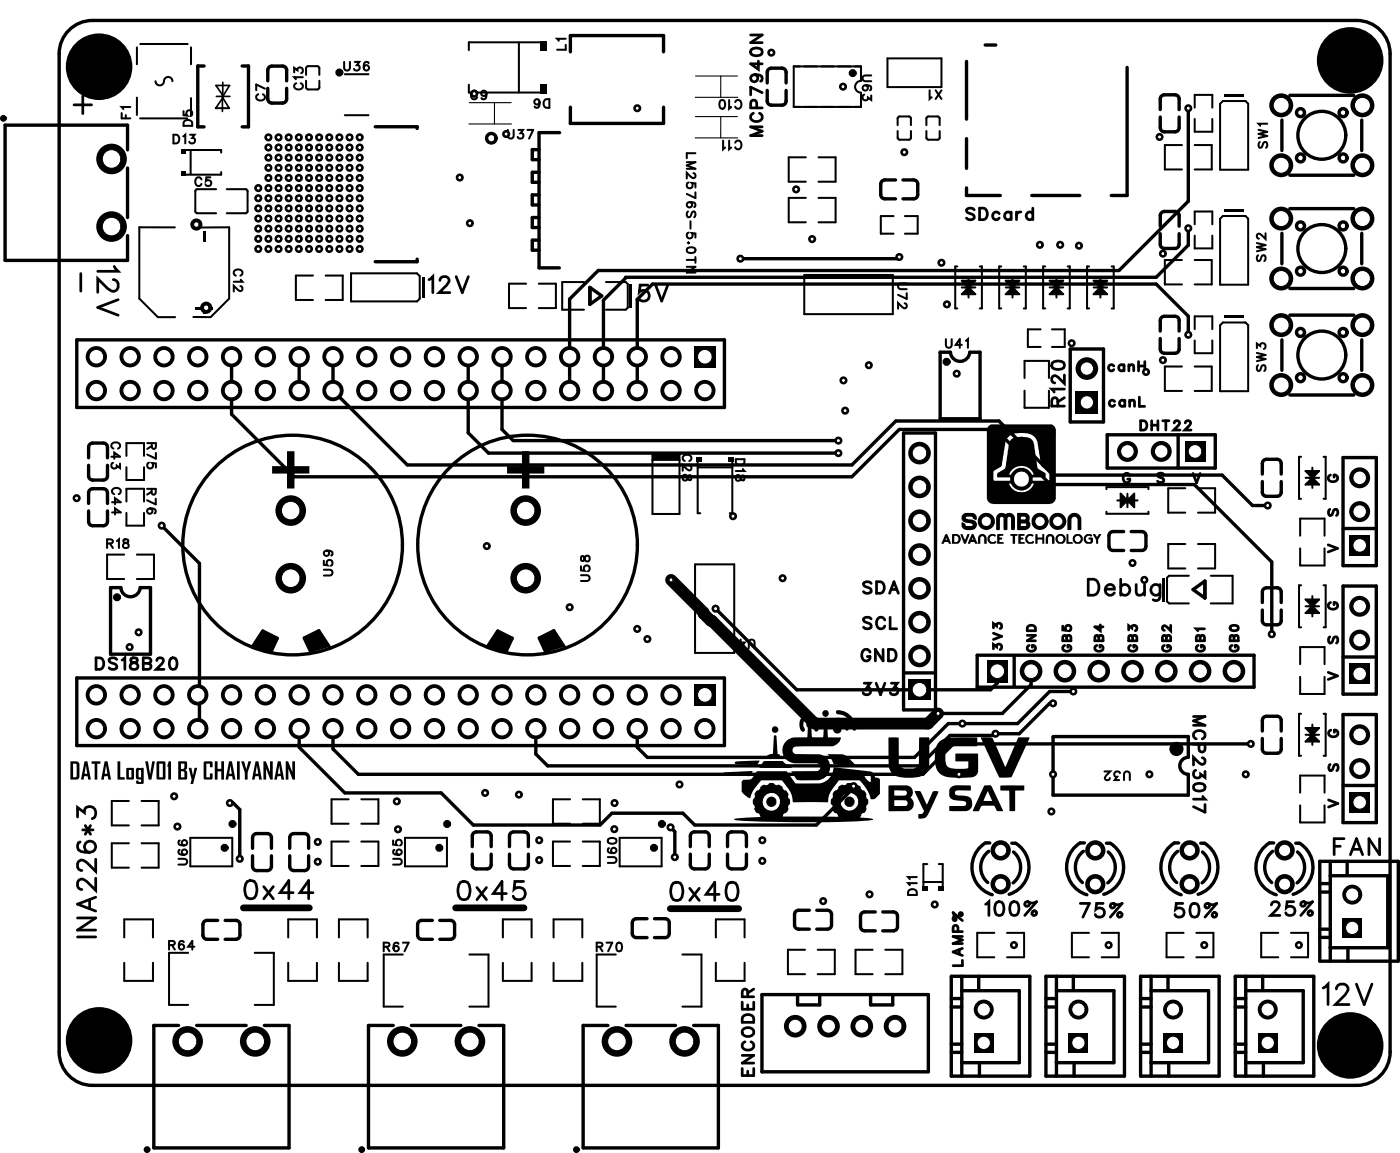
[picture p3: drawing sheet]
<svg xmlns="http://www.w3.org/2000/svg" width="105mm" height="87mm" viewBox="0 0 105 87" stroke-linecap="round" stroke-linejoin="round" font-family="sans-serif">
<defs><g id="words">
<g font-size="2.5" fill="#fff">
<text x="5.5" y="9.1">+</text>
<text x="6.7" y="19.9" transform="rotate(90 6.7 19.9)">12V</text>
<text x="99.3" y="76.1">12V</text>
</g>
<g font-size="2.3" fill="#fff">
<text x="7.7" y="70.5" transform="rotate(-90 7.7 70.5)">INA226*3</text>
<text x="18.3" y="68.1">0x44</text>
<text x="34.3" y="68.1">0x45</text>
<text x="50.3" y="68.2">0x40</text>
</g>
<g font-size="2" fill="#fff">
<text x="32.1" y="22.5">12V</text>
<text x="47.9" y="23.1">5V</text>
<text x="81.7" y="45.2">Debug</text>
<text x="100.1" y="64.7">FAN</text>
</g>
<g font-size="1.8" fill="#fff">
<text x="5.2" y="58.9">DATA LogV01 By CHAIYANAN</text>
<text x="74" y="69.2">100%</text>
<text x="81.1" y="69.3">75%</text>
<text x="88.2" y="69.3">50%</text>
<text x="95.4" y="69.2">25%</text>
</g>
<text font-size="1.7" fill="#fff" x="80.4" y="30.6" transform="rotate(-90 80.4 30.6)">R120</text>
<g font-size="1.5" fill="#fff">
<text x="57.7" y="10.3" transform="rotate(-90 57.7 10.3)">MCP7940N</text>
<text x="72.5" y="16.9">SDcard</text>
<text x="64.8" y="47.6">SCL</text>
<text x="64.8" y="45">SDA</text>
<text x="7.1" y="50.7">DS18B20</text>
<text x="64.6" y="50">GND</text>
<text x="64.7" y="52.6">3V3</text>
<text x="89.3" y="53.7" transform="rotate(90 89.3 53.7)">MCP23017</text>
<text x="57" y="80.9" transform="rotate(-90 57 80.9)">ENCODER</text>
</g>
<g font-size="1.3" fill="#fff">
<text x="83.2" y="28.2">canH</text>
<text x="83.2" y="30.9">canL</text>
<text x="85.6" y="32.6">DHT22</text>
<text x="84.3" y="36.6">G</text>
<text x="86.9" y="36.6">S</text>
<text x="89.5" y="36.6">V</text>
<text x="100.8" y="41.6" transform="rotate(-90 100.8 41.6)">V</text>
<text x="100.8" y="36.3" transform="rotate(-90 100.8 36.3)">G</text>
<text x="100.8" y="38.8" transform="rotate(-90 100.8 38.8)">S</text>
<text x="100.8" y="45.9" transform="rotate(-90 100.8 45.9)">G</text>
<text x="100.8" y="51.1" transform="rotate(-90 100.8 51.1)">V</text>
<text x="100.8" y="48.4" transform="rotate(-90 100.8 48.4)">S</text>
<text x="100.9" y="55.4" transform="rotate(-90 100.9 55.4)">G</text>
<text x="100.9" y="58" transform="rotate(-90 100.9 58)">S</text>
<text x="100.9" y="60.7" transform="rotate(-90 100.9 60.7)">V</text>
<text x="72.6" y="72.6" transform="rotate(-90 72.6 72.6)">LAMP%</text>
</g>
<g font-size="1.1" fill="#fff">
<text x="25.8" y="5.6">U36</text>
<text x="42.8" y="3.8" transform="rotate(-90 42.8 3.8)">L1</text>
<text x="64.5" y="5.6" transform="rotate(90 64.5 5.6)">U63</text>
<text x="10.1" y="9" transform="rotate(-90 10.1 9)">F1</text>
<text x="13" y="11.1">D13</text>
<text x="14.7" y="9.5" transform="rotate(-90 14.7 9.5)">D5</text>
<text x="20.2" y="7.6" transform="rotate(-90 20.2 7.6)">C7</text>
<text x="23" y="6.8" transform="rotate(-90 23 6.8)">C13</text>
<text x="35.3" y="7.8">C9</text>
<text x="38.1" y="10.7">U37</text>
<text x="41.4" y="7.2" transform="rotate(-180 41.4 7.2)">D6</text>
<text x="51.3" y="11.4" transform="rotate(90 51.3 11.4)">LM2576S-5.0TN</text>
<text x="55.8" y="7.2" transform="rotate(-180 55.8 7.2)">C10</text>
<text x="55.8" y="10.3" transform="rotate(-180 55.8 10.3)">C11</text>
<text x="70.8" y="6.5" transform="rotate(-180 70.8 6.5)">X1</text>
<text x="95.5" y="11.2" transform="rotate(-90 95.5 11.2)">SW1</text>
<text x="14.6" y="14.3">C5</text>
<text x="17.3" y="20.2" transform="rotate(90 17.3 20.2)">C12</text>
<text x="67.2" y="21.2" transform="rotate(90 67.2 21.2)">U72</text>
<text x="95.4" y="19.7" transform="rotate(-90 95.4 19.7)">SW2</text>
<text x="71" y="26.4">U41</text>
<text x="95.4" y="27.9" transform="rotate(-90 95.4 27.9)">SW3</text>
<text x="8.1" y="33.2" transform="rotate(90 8.1 33.2)">C43</text>
<text x="10.8" y="33.2" transform="rotate(90 10.8 33.2)">R75</text>
<text x="51" y="34.1" transform="rotate(90 51 34.1)">C28</text>
<text x="55" y="34.4" transform="rotate(90 55 34.4)">D18</text>
<text x="8" y="41.5">R18</text>
<text x="8.1" y="36.6" transform="rotate(90 8.1 36.6)">C44</text>
<text x="10.8" y="36.7" transform="rotate(90 10.8 36.7)">R76</text>
<text x="25.3" y="43.3" transform="rotate(-90 25.3 43.3)">U59</text>
<text x="44.6" y="43.7" transform="rotate(-90 44.6 43.7)">U58</text>
<text x="56.8" y="47.8" transform="rotate(-180 56.8 47.8)">U4</text>
<text x="75.6" y="48.9" transform="rotate(-90 75.6 48.9)">3V3</text>
<text x="78.1" y="49" transform="rotate(-90 78.1 49)">GND</text>
<text x="80.8" y="49" transform="rotate(-90 80.8 49)">GB5</text>
<text x="83.2" y="49" transform="rotate(-90 83.2 49)">GB4</text>
<text x="85.7" y="49" transform="rotate(-90 85.7 49)">GB3</text>
<text x="88.3" y="49" transform="rotate(-90 88.3 49)">GB2</text>
<text x="90.8" y="49" transform="rotate(-90 90.8 49)">GB1</text>
<text x="93.3" y="49" transform="rotate(-90 93.3 49)">GB0</text>
<text x="85" y="57.7" transform="rotate(-180 85 57.7)">U32</text>
<text x="14.4" y="65" transform="rotate(-90 14.4 65)">U66</text>
<text x="30.5" y="65" transform="rotate(-90 30.5 65)">U65</text>
<text x="46.6" y="64.9" transform="rotate(-90 46.6 64.9)">U60</text>
<text x="12.6" y="71.6">R64</text>
<text x="28.8" y="71.8">R67</text>
<text x="44.8" y="71.8">R70</text>
<text x="69.2" y="67.3" transform="rotate(-90 69.2 67.3)">D11</text>
</g>
</g></defs>
<g fill="none" stroke="#000" stroke-width=".25">
<path d="M9.6 11.3v-1.9h-9.2v10.2h9.2v-1.9M9.6 12.6v3.7M15.3 5h-.4v4.5h.4M18.2 5h.5v4.5h-.5M20.1 6.6l.1 1 .2 .1h.8l.3-.1v-1M20.1 6.1l.1-1 .2-.1h1l.1 .3v.8M28.2 9.5h3.1v.2M31.3 19.5v.2h-3.1M40.5 18h-.5v.8h.5M40.5 11.2h-.5v.8h.5M40.5 12.9h-.5v.8h.5M40.5 14.6h-.5v.8h.5"/>
<path d="M40.5 16.3h-.5v.8h.5M42 10h-1.5v10.1h1.5M42.9 8.1v1.2h7v-1.2M49.9 2.7h-7v1.2M49.9 2.7v1.2M57.6 6.8v.8l.2 .3h1M57.6 6.2l.1-.9 .3-.2h.8l.2 .2 .1 .9M59.1 6.8l-.1 .9-.2 .2M67.3 13.5l-1 .1-.1 .2v.8l.1 .3h1M67.6 19.3l-.2 .1h-11.8M67.8 13.5l1 .1 .2 .2-.1 1-.3 .1h-.8M72.6 4.6v4.4"/>
<path d="M72.6 10.4v2.3M72.6 14.1v.6h2.6M74 3.4h.8M77.5 14.7h3.6M84.7 5.1v9.6h-1.2M87.2 8.8v.9l.3 .2h.8l.3-.2v-.9M87.2 17.6v.9l.3 .2h.8l.3-.2v-.9M87.2 8.2v-.9l.3-.2 .9 .1 .2 .2v.8M87.2 17v-1l.3-.1h.9l.2 .3v.8M89.3 8.1v7l-5.2 5.2h-39.1l-2.2 2.2v6.8M89.3 17.1v1.3l-2.4 2.4h-39.9M96.3 9v2.3"/>
<path d="M96.3 17.5v2.3M96.9 7.2h4.8M96.9 13.2h4.8M96.9 15.7h4.8M102.3 9v2.3M102.3 17.5v2.3M104.4 4a2.5 2.5 0 0 0-2.5-2.5h-95a2.5 2.5 0 0 0-2.5 2.5v75a2.5 2.5 0 0 0 2.5 2.5h95a2.5 2.5 0 0 0 2.5-2.5v-75M5.8 25.5h48.6v5.1h-48.6zM6.7 35v.9l.3 .2h.8l.2-.2 .1-.9M6.7 38.4v.9l.3 .2h.8l.2-.2 .1-.9M6.7 37.8v-.9l.3-.2 .9 .1 .2 .2v.8M6.7 34.4v-1l.3-.1h.9l.2 .3v.8"/>
<path d="M12.1 39.5l2.9 2.8v12.3l-.1 .1M17.4 26.8v4.3l4.7 4.7h41.9l3.6-3.5h7.2l4.1 4.1h10.8l5.9 5.8v5.4M22.5 26.8v2.5M25 26.8v2.5l5.6 5.6h33.4l3.3-3.3h7.8l4 4.1h12.7l2.3 2.3h1.1M35.2 26.8v5.7l1.5 1.5h26.3M37.7 26.8v5.5l.9 .8h24.4M44.3 21.6l.9 .6-.9 .7zM47 20.9l-1.7 1.7v6.7M47.9 22.5v6.8M49 21.3h37.9l2.4 2.5v1.3M49 21.3l-1.1 1.2M67.9 32.5h2.4v20.8h-2.4z"/>
<path d="M70.6 26.5h.8a.73 .73 0 0 0 .7 .6 .73 .73 0 0 0 .8-.6h.7v5h-3zM80.4 26.2h2.5v5.5h-2.5zM83.2 32.7h8.1v2.5h-8.1zM84.4 39.9l-.9 .1-.2 .2v.8l.2 .3 .9 .1M85 39.9l.9 .1 .2 .2v1l-.3 .2h-.8M87.2 25.4v1l.3 .1h.8l.3-.1v-1M87.2 24.9v-1l.3-.1h.9l.2 .3v.8M88.5 32.7v2.5M94.8 36.2v.8l.2 .2 1 .1M96.3 34.8l-.1-.1-.2-.2h-1l-.2 .3v.8M96.3 36.2l-.1 .9-.2 .2M96.3 34.8v.8"/>
<path d="M96.3 25.5v2.3M96.9 21.7h4.8M96.9 23.7h4.8M96.9 29.7h4.8M100.9 34.4h2.5v8.1h-2.5zM100.9 39.7h2.5M102.3 25.5v2.3M5.8 50.9h48.6v5.1h-48.6zM10.5 44.1h.8v5h-3v-5h.8a.73 .73 0 0 0 .7 .7 .73 .73 0 0 0 .7-.6M18.9 48.6l.8-1.2 1.1 .5-.5 1.1M22.5 54.7v1.4l3.4 3.5h7.2l2.5 2.4h9.5l.9-.9h5.3l.9 .9h9.1l2.8-2.8v-.1M24.7 48.6l-.7-1.2-1.1 .5 .5 1.1"/>
<path d="M25 54.7v1.6l1.9 1.9h42.4l2.3-2.3h22.4M36.6 48.6l.8-1.2 1.1 .5-.5 1.1M42.4 48.6l-.8-1.2-1.1 .5 .5 1.1M53.8 45.7l6.1 6.1h14.5l.5-.5v-.9M67.9 50.5h2.3M73.4 49.2h20.8v2.4h-20.8zM76.2 49.3v2.3M77.5 50.4v1l-2.2 2.2h-4.8M79.1 55.3h10.2v1.6a.64 .64 0 0 0-.7 .6 .64 .64 0 0 0 .7 .7v1.5h-10.2v-4.3M79.1 52.8h-.2l-2.3 2.3h-1.8l-.1 .1h-3.3l-2.3 2.3h-28l-.8-.9v-1.9M80.6 51.9h-1.7l-2.4 2.5h-5.3l-2.5 2.5h-20.1l-.7-.8v-1.4M89.6 44.3l.9-.6v1.2z"/>
<path d="M94.8 55.5v.8l.2 .2 1 .1M94.8 45.8v.8l.2 .3h1M94.8 54.9l.1-.9 .3-.2h.8l.2 .2 .1 .9M94.8 45.3l.1-1 .3-.1h.8l.2 .1 .1 1M96.3 55.5l-.1 .9-.2 .2M96.3 45.8l-.1 1-.2 .1M100.9 59h2.5M100.9 44h2.5v8.1h-2.5zM100.9 53.7h2.5v8.1h-2.5zM100.9 49.4h2.5M13.4 77h-1.8v9.2h10.1v-9.2h-1.8M14.8 77h3.7"/>
<path d="M16.4 69.1l-1 .1-.2 .3v.8l.2 .2 1 .1M16.9 69.1l1 .1 .1 .3v.9l-.3 .2h-.8M17.3 60.3h.2l.5 .5v3.7M19 64.3v.8M19 63.7v-.9l.3-.2 .9 .1 .2 .2v.8M20.4 64.3v.8l-.2 .3h-.9l-.3-.2v-.1M21.8 64.3v.9l.3 .2h.8l.2-.2 .1-.9M21.8 63.7v-.9l.3-.2 .9 .1 .2 .2v.8M29.5 77h-1.8v9.2h10.1v-9.2h-1.8M30.9 77h3.7M32.5 69.1l-1 .1-.1 .3v.8l.1 .2 1 .1M33 69.1l1 .1 .2 .3-.1 .9-.3 .2h-.8"/>
<path d="M35.5 64.2v.9l.3 .2h.8l.3-.2v-.9M36.9 62.8v-.2l-.3-.1h-1l-.1 .3v.8M36.9 62.8v.8M38.3 64.2v.9l.3 .2h.8l.3-.2v-.9M39.7 62.8v-.2l-.3-.1h-1l-.1 .3v.8M39.7 62.8v.8M45.7 77h-1.9v9.2h10.2v-9.2h-1.9M47 77h3.8M48.6 69l-.9 .1-.2 .2v.8l.2 .3h.9M49.2 69l.9 .1 .2 .2-.1 1-.2 .1h-.8M50.4 62.2l.3 .3v1.9M51.9 64.2v.9l.3 .2h.8l.2-.2 .1-.9"/>
<path d="M53.3 62.8l-.1-.2-.2-.1h-1l-.1 .3v.8M53.3 62.8v.8M54.7 64.2v.9l.3 .2h.8l.2-.2 .1-.9M56.1 62.8l-.1-.2-.2-.1h-1l-.1 .3v.8M56.1 62.8v.8M57.2 74.7h12.6v5.8h-12.6zM59.9 74.7v.8h1.7l-.1-.8M60.8 68.4h-.9l-.2 .3v.8l.1 .3h1M61.4 68.4h.9l.2 .3-.1 .9-.2 .2h-.8M65.4 74.7v.8h1.7l-.1-.8M65.8 68.5l-1 .1-.1 .2v.8l.1 .3h1M66.3 68.5l1 .1 .1 .2v1l-.3 .1h-.8"/>
<path d="M71.5 79.1h.8M71.5 73.3h5.9v7.5h-5.9zM71.5 78.4h.8M71.5 75h.8M71.5 75.7h.8M72.3 73.3v7.5M72.3 74.4h4.3v5.4h-4.3M73.5 73.3v1M73.6 79.8v1M74.3 64a1.5 1.5 0 0 0-.1 2.3M74.4 63.3h-.4a2.16 2.16 0 0 0-1 2.1 2.16 2.16 0 0 0 1.6 1.8M76 63.3h.3a2.13 2.13 0 0 1 1 2.1 2.13 2.13 0 0 1-1.5 1.8"/>
<path d="M76.2 64a1.5 1.5 0 0 1-.1 2.3M78.6 79.1h.8M78.6 78.4h.8M78.6 75h.8M78.6 75.7h.8M78.6 73.3h5.9v7.5h-5.9zM79.4 74.4h4.3v5.4h-4.3M79.4 73.3v7.5M80.6 73.3v1M80.7 79.8v1M81.4 64a1.5 1.5 0 0 0-.1 2.3M81.5 63.3h-.3a2.16 2.16 0 0 0-1 2.1 2.16 2.16 0 0 0 1.5 1.8"/>
<path d="M83.1 63.3h.3a2.13 2.13 0 0 1 1 2.1 2.13 2.13 0 0 1-1.5 1.8M83.3 64a1.5 1.5 0 0 1-.1 2.3M85.7 79.1h.8M85.7 78.4h.8M85.7 75h.8M85.7 75.7h.8M85.7 73.3h5.9v7.5h-5.9zM86.5 74.4h4.3v5.4h-4.3M86.5 73.3v7.5M87.8 73.3v1M87.8 79.8v1M88.5 64a1.5 1.5 0 0 0-.1 2.3"/>
<path d="M88.6 63.3h-.4a2.16 2.16 0 0 0-1 2.1 2.16 2.16 0 0 0 1.5 1.8M90.2 63.3h.3a2.13 2.13 0 0 1 1 2.1 2.13 2.13 0 0 1-1.5 1.8M90.3 64a1.5 1.5 0 0 1 0 2.3M92.8 79.1h.8M92.8 78.4h.8M92.8 75h.8M92.8 75.7h.8M92.8 73.3h5.9v7.5h-5.9zM93.6 74.4h4.3v5.4h-4.3M93.6 73.3v7.5M94.9 73.3v1M94.9 79.8v1"/>
<path d="M95.6 64a1.5 1.5 0 0 0 0 2.3M95.7 63.3h-.3a2.16 2.16 0 0 0-1 2.1 2.16 2.16 0 0 0 1.5 1.8M97.4 63.3h.2a2.13 2.13 0 0 1 1 2.1 2.13 2.13 0 0 1-1.4 1.8M97.5 64a1.5 1.5 0 0 1 0 2.3M99.2 69.8h.7M99.2 70.4h.7M99.2 64.7h5.9v7.5h-5.9zM99.2 66.4h.7M99.2 67h.7M99.9 64.7v7.5M99.9 65.8h4.4v5.4h-4.4M101.2 64.7v1"/>
<path d="M101.3 71.2v1"/>
<circle cx=".3" cy="8.9" r=".13"/>
<circle cx="36.9" cy="10.4" r=".36"/>
<circle cx="97.7" cy="17" r=".3"/>
<circle cx="97.7" cy="11.9" r=".3"/>
<circle cx="97.7" cy="8.5" r=".3"/>
<circle cx="99.3" cy="10.2" r="1.8"/>
<circle cx="99.3" cy="18.7" r="1.8"/>
<circle cx="100.9" cy="17" r=".3"/>
<circle cx="100.9" cy="8.5" r=".3"/>
<circle cx="100.9" cy="11.9" r=".3"/>
<circle cx="97.7" cy="20.4" r=".3"/>
<circle cx="97.7" cy="25" r=".3"/>
<circle cx="97.7" cy="28.4" r=".3"/>
<circle cx="99.3" cy="26.7" r="1.8"/>
<circle cx="100.9" cy="25" r=".3"/>
<circle cx="100.9" cy="20.4" r=".3"/>
<circle cx="100.9" cy="28.4" r=".3"/>
<circle cx="22" cy="40.9" r="8.3"/>
<circle cx="39.6" cy="40.9" r="8.3"/>
<circle cx="11" cy="86.4" r=".13"/>
<circle cx="27.2" cy="86.4" r=".13"/>
<circle cx="43.3" cy="86.4" r=".13"/>
</g>
<g fill="#000">
<path d="M13.6 11.2h.3v.3h-.3zM13.6 12.9h.3v.3h-.3zM15.3 17.3h.2v.8h-.2zM40.6 6.3h.5v.7h-.5zM40.6 3.1h.5v.7h-.5zM91.9 15.7h1.5v.2h-1.5zM91.9 7.1h1.5v.1h-1.5zM14.7 23.1h1.3v.2h-1.3zM15.3 22.8h.2v.8h-.2zM21.6 33.9h.5v2.8h-.5zM20.4 35h2.8v.6h-2.8zM31.8 20.8h.1v1.5h-.1z"/>
<path d="M39.2 33.9h.6v2.8h-.6zM38.1 35h2.8v.6h-2.8zM47.3 21.3h.2v1.8h-.2zM52.3 34.4h.4v.3h-.4zM52.2 26h1.6v1.6h-1.6zM54.7 34.4h.4v.3h-.4zM72.3 21.1h1l-.5 .5 .5 .5h-1l.5-.5zM75.6 21.1h1l-.5 .5 .5 .5h-1l.5-.5zM78.9 21.1h1l-.5 .5 .5 .5h-1l.5-.5zM82.2 21.1h1l-.5 .5 .5 .5h-1l.5-.5zM80.8 29.4h1.7v1.7h-1.7zM84.2 37.1l.5 .5 .5-.5v1l-.5-.5-.5 .5z"/>
<path d="M89 33.1h1.6v1.6h-1.6zM91.9 23.7h1.5v.2h-1.5zM98.1 35.4h1l-.5 .5 .5 .5h-1l.5-.5zM19.7 47.4l1.1 .5-.5 1.1-1.4-.4zM22.9 47.9l1.1-.5 .7 1.2-1.3 .4zM37.4 47.4l1.1 .5-.5 1.1-1.4-.4zM40.5 47.9l1.1-.5 .8 1.2-1.4 .4zM52.2 51.4h1.6v1.6h-1.6zM68.2 51h1.7v1.6h-1.7zM74.1 49.6h1.6v1.7h-1.6zM87.4 43.4h.1v1.8h-.1zM98.1 45h1l-.5 .5 .5 .6h-1l.5-.6z"/>
<path d="M98.1 54.7h1l-.5 .5 .5 .5h-1l.5-.5zM101.4 49.8h1.5v1.6h-1.5zM101.4 40.2h1.5v1.6h-1.5zM69.3 66.6h.4v.3h-.4zM70.5 66.6h.4v.3h-.4zM73.2 77.6h1.5v1.5h-1.5zM80.3 77.6h1.5v1.5h-1.5zM87.4 77.6h1.5v1.5h-1.5zM94.5 77.6h1.5v1.5h-1.5zM100.8 69h1.6v1.5h-1.6zM101.4 59.5h1.5v1.6h-1.5z"/>
<path d="M74.3 32l-.2 .3v5.1l.2 .3 .3 .2h4.2l.3-.1 .2-.3v-5.2v-.2l-.2-.2h-4.7zM75.8 32.8l.3-.2a2.56 2.56 0 0 1 1.3 0l.4 .3 .1 .3 .3 1.8 .6 .4v.7h-1.2v-.2l1-.1a.23 .23 0 0 0-.2-.3l-.2-.2a.44 .44 0 0 1-.3-.4l-.1-.7a1.68 1.68 0 0 0-.3-1.2l-.7-.2-.5 .1h-.2l-.3 .3-.3 2-.6 .4v.2v.1h1v.2h-1.2l-.1-.7 .5-.3a1.81 1.81 0 0 0 .3-1.2l.1-.7zM76.2 36a.56 .56 0 0 1 1.1 0 .56 .56 0 0 1-1.1 0zM75.8 36.3h.1l.4 .4 .4 .2 .5-.2 .3-.3a.1 .1 0 0 1 0-.1 .11 .11 0 0 1 .2 .1l-.4 .4-.6 .2-.3-.1-.3-.1zM76 35.3l.2-.1a1.01 1.01 0 0 1 1.1 0l.3 .2v.3l-.4-.4-.3-.2-.5 .1-.5 .5zM75 38.7l-.2 .2 .1 .9h.2v-.9l.2-.1 .1 .1v.9h.3v-.9a.13 .13 0 0 1 .1-.1 .14 .14 0 0 1 .2 .2v.8h.2l.1-.9a.45 .45 0 0 0-.7-.3l-.4-.1zM73.5 39.2a.65 .65 0 0 0 1.3 0 .65 .65 0 0 0-1.3 0zM73.8 39.2a.35 .35 0 0 1 .7 0 .35 .35 0 0 1-.7 0zM77.5 39.2a.65 .65 0 0 0 1.3 0 .65 .65 0 0 0-1.3 0zM77.8 39.2a.35 .35 0 0 1 .7 0 .35 .35 0 0 1-.7 0zM78.8 39.2a.65 .65 0 0 0 1.3 0 .65 .65 0 0 0-1.3 0zM79.1 39.2a.35 .35 0 0 1 .7 0 .35 .35 0 0 1-.7 0zM72.4 38.6l-.1 .2a.39 .39 0 0 0 .3 .5h.4l.1 .1-.1 .1h-.4l-.1-.1a.16 .16 0 0 0-.2-.1 .16 .16 0 0 0-.1 .2l.2 .2 .2 .1h.5l.2-.1a.4 .4 0 0 0 .1-.5 .4 .4 0 0 0-.5-.2h-.3v-.1v-.1h.5a.23 .23 0 0 0 .3 .2l-.1-.3-.1-.1-.7-.1zM80.4 38.7l-.2 .3v.8h.3v-.8a.23 .23 0 0 1 .2-.2 .23 .23 0 0 1 .3 .2v.8h.2v-.8v-.3l-.4-.2zM76.5 38.5l-.1 1.3h.6a.45 .45 0 0 0 .3-.7 .4 .4 0 0 0-.2-.6zM76.7 38.8h.3l.1 .1-.1 .1h-.3zM76.7 39.3h.3l.1 .2h-.4zM79.3 40.5a.4 .4 0 0 0 .8 0 .4 .4 0 0 0-.8 0zM79.5 40.5a.23 .23 0 0 1 .4 0 .23 .23 0 0 1-.4 0zM80.6 40.5a.4 .4 0 0 0 .8 0 .4 .4 0 0 0-.8 0zM80.7 40.5a.25 .25 0 0 1 .5 0 .25 .25 0 0 1-.5 0zM71.1 40.1l-.4 .8h.2l.1-.2a.18 .18 0 0 1 .3 .2h.2l-.3-.8zM71.1 40.4v.1h-.1zM73 40.1l-.3 .8h.2l.1-.2h.2l.1 .2h.1l-.2-.7zM73.1 40.4v.1zM72.2 40.1l.1 .5a.18 .18 0 0 0 .2 .3 .18 .18 0 0 0 .2-.3l.2-.4a.29 .29 0 0 0-.4 .3 .29 .29 0 0 0-.3-.4zM81.5 40.2a.37 .37 0 0 0 .1 .6h.4a.24 .24 0 0 0 .1-.3 .24 .24 0 0 0-.3-.1v.1a.13 .13 0 0 1 .1 .2 .13 .13 0 0 1-.2 0 .26 .26 0 0 1-.1-.4 .26 .26 0 0 1 .4 0l.1-.1-.2-.1zM73.6 40.2l-.2 .7h.3v-.5a.15 .15 0 0 1 .1-.1 .15 .15 0 0 1 .1 .1l.1 .5h.1v-.4a.33 .33 0 0 0-.1-.4 .33 .33 0 0 0-.4 .1zM74.3 40.2l-.1 .3 .2 .4h.4v-.1v-.2l-.2 .1-.2-.1v-.3h.3a.1 .1 0 0 0 .1 0 .1 .1 0 0 0 0-.2 .1 .1 0 0 0-.1 0zM77.1 40.2v.1a.37 .37 0 0 0 .1 .5l.4 .1 .1-.2-.1-.1-.2 .1h-.2v-.3a.26 .26 0 0 1 .4-.1l.1-.1-.2-.1zM77.8 40.1v.8h.2v-.4h.3v.4h.2v-.8h-.2v.3h-.3l-.1-.3zM71.6 40.1l-.1 .8h.5l.2-.3-.1-.3-.2-.2zM71.7 40.3a.23 .23 0 0 1 .3 .2 .23 .23 0 0 1-.3 .2zM78.7 40.2l-.1 .2v.5h.1v-.5l.2-.1 .1 .1v.5h.2v-.5l-.1-.2-.1-.1zM82.1 40.1l.2 .5 .1 .3h.1v-.4l.2-.3a.19 .19 0 0 0-.2 0 .19 .19 0 0 0-.1 .1l-.1-.2zM75.9 40.1v.1l.2 .1v.6h.2v-.6h.1v-.2zM74.9 40.1v.8h.5v-.2h-.3v-.1l.2-.1-.2-.2h.2l.1-.2zM76.5 40.2v.7h.5v-.2h-.3v-.2h.2l-.2-.1v-.1l.3-.1zM80.1 40.1v.8h.5a.2 .2 0 0 0-.3-.2v-.6z"/>
<path d="M18.1 57.2l.3 .9v.5h.2v-.6l.2-.8a.24 .24 0 0 0-.2 .3l-.1 .3-.2-.6zM7.9 57.2l-.3 1.4h.2v-.3h.2h.1v.3h.2l-.2-1.1a.25 .25 0 0 0-.2-.3zM8 57.5v.2a.28 .28 0 0 1 0 .4h-.1zM20.9 57.2l-.3 1.4h.2v-.3h.2h.1v.3h.3l-.2-1.1a.24 .24 0 0 0-.1-.2 .24 .24 0 0 0-.2-.1zM21 57.5l.1 .6h-.2zM19.2 57.2l-.3 1.4a.22 .22 0 0 0 .3-.3h.2l.1 .3h.2l-.3-1.4zM19.3 57.5l.1 .6h-.2zM6.3 57.2l-.2 1.4a.18 .18 0 0 0 .2-.1 .18 .18 0 0 0 0-.2h.3a.19 .19 0 0 0 0 .2 .19 .19 0 0 0 .2 .1l-.2-1.1a.25 .25 0 0 0-.2-.3zM6.5 57.5l.1 .6h-.2zM17.2 57.2l-.3 1.4a.19 .19 0 0 0 .2-.1 .19 .19 0 0 0 .1-.2h.2a.17 .17 0 0 0 .1 .2 .17 .17 0 0 0 .2 .1l-.3-1.4zM17.3 57.5l.1 .6h-.2zM10.9 57.2l.2 1.1a.19 .19 0 0 0 0 .2 .19 .19 0 0 0 .3 .1l.2-1.4h-.2l-.1 .9-.2-.9zM21.5 57.2v1.4h.2v-.8l.2 .5a.22 .22 0 0 0 .3 .3v-1.4h-.2v.8l-.4-.8zM19.8 57.2v1.4h.2v-.8l.2 .6a.18 .18 0 0 0 .3 .2v-1.4h-.2v.8l-.2-.6a.21 .21 0 0 0-.3-.2zM16.1 57.2v1.4h.2v-.7h.3v.7h.2v-1.4h-.2v.6h-.3v-.6zM5.3 57.2v1.4l.5-.1 .2-.1-.1-1.1-.1-.1zM5.5 57.4h.3v.9l-.1 .1h-.2zM13.4 57.2v1.4h.6l.1-.6-.2-.1 .1-.2 .1-.4zM13.6 57.9l.2 .1 .1 .4h-.3zM13.6 57.4h.3l-.1 .3v.1h-.2zM15.3 57.2v1.3l.6 .1 .1-.5h-.2v.3h-.3v-1h.3v.2h.2v-.4zM11.8 57.2v1.3l.6 .1v-.2v-1.2zM12 57.4h.2v1h-.2zM6.9 57.2v.2h.2v1.2h.2v-1.2h.2v-.2zM14.2 57.7l.2 .9-.1 .3h.2l.3-1.2h-.2l-.1 .6-.1-.6zM8.8 57.2v1.4h.6v-.2h-.4v-1.2zM10.3 57.7l-.1 .8 .4 .1v.1l-.4-.1v.2l.5 .1 .1-1.2zM10.4 57.9h.2v.5h-.2zM9.5 57.7v.8l.5 .1 .1-.9zM9.7 57.8h.2v.6h-.2zM12.7 57.2l-.1 .4v1h.2v-1.4zM17.8 57.2v1.4h.2v-1.4z"/>
<path d="M57.1 59.1l-.1 .2a.89 .89 0 0 0-.3 .7 .51 .51 0 0 0 0 .7 .39 .39 0 0 0 .3 .4l.2 .3-2 .2a61.5 61.5 0 0 0 8.9 .1l1.5-.1-1-.2 .2-.3a.46 .46 0 0 0 .3-.6 .44 .44 0 0 0 0-.6 .48 .48 0 0 0-.4-.6 .47 .47 0 0 0-.6-.3 .42 .42 0 0 0-.6 0 .47 .47 0 0 0-.6 .3 .54 .54 0 0 0-.4 .7 .43 .43 0 0 0 .1 .6 .46 .46 0 0 0 .3 .6l.1 .2-4.2-.1a.36 .36 0 0 1 .3-.3 1.64 1.64 0 0 0 .1-1.3 .46 .46 0 0 0-.3-.4 .44 .44 0 0 0-.6-.3l-.2-.2h-.3a.4 .4 0 0 1-.4 .2zM57.3 60.2a.66 .66 0 0 1 1.3 0 .66 .66 0 0 1-1.3 0zM57.6 60.2a.39 .39 0 0 0 .7 0 .39 .39 0 0 0-.7 0zM63.2 60.2a.66 .66 0 0 1 1.3 0 .66 .66 0 0 1-1.3 0zM63.4 60.2a.4 .4 0 0 0 .8 0 .4 .4 0 0 0-.8 0zM55.7 58.7v.4a.7 .7 0 0 0 .7 .8 2.98 2.98 0 0 1 .8-1.3h1.6a2.76 2.76 0 0 1 .8 1.7h2.6a2.41 2.41 0 0 1 .8-1.7h1.6a2.62 2.62 0 0 1 .8 1.4h.4l.3-.4v-1l-.4-.2a.78 .78 0 0 0-.9-.5l-2.1-.3a1.53 1.53 0 0 1-1.1 1.3h-1.8l-.7-1h-2.2l-.1 .1a.79 .79 0 0 1-1 .6zM64.9 58.2l.5 .1v.5a.65 .65 0 0 1-.5-.6zM59.2 55.6a.97 .97 0 0 0-.4 1.1 .97 .97 0 0 0 .9 .6h1.7l.2 .2v.2l-.2 .2-1.9 .1 .2 .3a.45 .45 0 0 0 .5 .3h.5a1.37 1.37 0 0 0 1.6-.6 .97 .97 0 0 0-.7-1.3l-1.8-.1-.2-.1v-.2l.1-.2h.3h2.6a.74 .74 0 0 0 .6-.7h-1l-.1-1.4-.2 .1-.1 1.3h-.8v-.7l.1-.3-.1-.2h-.2a.27 .27 0 0 0-.2 .2 .27 .27 0 0 0 .1 .3v.7h-1.1zM73.7 55.4l1.4 3h.9l1.3-3h-.8l-1 2.2-.9-2.2zM70.6 55.7a2.21 2.21 0 0 0-.1 2.3 1.68 1.68 0 0 0 1.4 .4h.5a.9 .9 0 0 0 1.1-.4v-1.3l-.1-.1h-1.6v.6h1v.5l-.3 .1a1.84 1.84 0 0 1-1.4-.3 1.35 1.35 0 0 1 .2-1.3l.4-.1h1.7v-.7h-1.3a2.16 2.16 0 0 0-1.5 .3zM66.8 55.4v2a.97 .97 0 0 0 1 1 2.45 2.45 0 0 0 1.7-.2l.3-.7v-2.1h-.7l-.1 2a.45 .45 0 0 1-.4 .3h-.7l-.3-.1-.1-.2v-2zM74 59l-.9 1.9h.4l.2-.3 .2-.1h.8l.2 .4h.5l-.9-1.9zM74.2 59.5l.3 .7h-.6zM68.8 59.4l.5 1.3a.29 .29 0 0 1 0 .4 .29 .29 0 0 1-.3 .1v.3h.2a.64 .64 0 0 0 .7-.6l.6-1.4-.2-.1a.53 .53 0 0 0-.4 .5l-.3 .5-.3-.6a.49 .49 0 0 0-.5-.4zM66.8 59v1.9h1.4a.56 .56 0 0 0 .5-.4 .56 .56 0 0 0-.3-.6 .51 .51 0 0 0 .2-.5 .51 .51 0 0 0-.5-.4zM67.2 60.1h.9l.1 .2v.1l-.2 .2h-.8zM67.2 59.4h.8a.2 .2 0 0 1 .1 .2 .2 .2 0 0 1-.2 .2h-.7zM75.2 59v.4h.6v1.5h.5v-1.5h.7v-.4zM71.4 59.1a.59 .59 0 0 0-.1 .8 .59 .59 0 0 0 .7 .2l.6 .1v.3h-.2l-1.1 .1v.3h1.3a.58 .58 0 0 0 .5-.5 .58 .58 0 0 0-.5-.6l-.8-.1-.1-.2 .2-.1h1v-.4h-.5a1.08 1.08 0 0 0-1 .1zM62.9 53.4l-.1 .2 .1 .1a1.22 1.22 0 0 1 1.2 1.2h.1l.1-.1a1.38 1.38 0 0 0-1.4-1.4zM62.2 56.7l.5 .7 1.7 .2a2.47 2.47 0 0 0-1.1-.9zM58.1 55.3v1.3a.47 .47 0 0 0-.5 .3h1v-.2l-.2-.1-.1-1.3zM57.4 57.2l-.3 .5h2.4l-.7-.5zM62.9 53.9l-.1 .2 .1 .1a.64 .64 0 0 1 .6 .5l.1 .2h.1a.77 .77 0 0 0-.8-1zM54.4 58v.2h.1l1.8 .1 .3-.4zM55.2 57.3l.1 .1 1.6 .1 .2-.3zM60.3 53.9a.68 .68 0 0 0 .1 1.1l.1-.2-.1-.5 .1-.3zM61.3 53.9l-.1 .1 .1 .4-.1 .4 .1 .2a.61 .61 0 0 0 .1-1.1zM62.6 54.8a.32 .32 0 0 0 .6 0 .32 .32 0 0 0-.6 0zM61.9 53.4l-.1 .1v.2l.2 .2 .3-.2-.1-.2-.1-.1zM58 54.7v.2l.2 .2 .2-.1 .1-.2-.1-.1-.1-.1z"/>
<circle cx="7.4" cy="5" r="2.5"/>
<circle cx="8.4" cy="11.9" r="1.15"/>
<circle cx="8.4" cy="17" r="1.15"/>
<circle cx="14.8" cy="16.9" r=".46"/>
<circle cx="19.4" cy="18.7" r=".3"/>
<circle cx="19.4" cy="15.7" r=".3"/>
<circle cx="19.4" cy="14.1" r=".3"/>
<circle cx="19.4" cy="17.2" r=".3"/>
<circle cx="19.4" cy="17.9" r=".3"/>
<circle cx="19.4" cy="14.9" r=".3"/>
<circle cx="19.4" cy="16.4" r=".3"/>
<circle cx="20.2" cy="15.7" r=".3"/>
<circle cx="20.2" cy="11.8" r=".3"/>
<circle cx="20.2" cy="18.7" r=".3"/>
<circle cx="20.2" cy="12.6" r=".3"/>
<circle cx="20.2" cy="17.2" r=".3"/>
<circle cx="20.2" cy="11.1" r=".3"/>
<circle cx="20.2" cy="14.1" r=".3"/>
<circle cx="20.2" cy="17.9" r=".3"/>
<circle cx="20.2" cy="14.9" r=".3"/>
<circle cx="20.2" cy="10.3" r=".3"/>
<circle cx="20.2" cy="16.4" r=".3"/>
<circle cx="20.2" cy="13.4" r=".3"/>
<circle cx="20.9" cy="18.7" r=".3"/>
<circle cx="20.9" cy="11.8" r=".3"/>
<circle cx="20.9" cy="15.7" r=".3"/>
<circle cx="20.9" cy="12.6" r=".3"/>
<circle cx="20.9" cy="17.2" r=".3"/>
<circle cx="20.9" cy="14.1" r=".3"/>
<circle cx="20.9" cy="11.1" r=".3"/>
<circle cx="20.9" cy="17.9" r=".3"/>
<circle cx="20.9" cy="14.9" r=".3"/>
<circle cx="20.9" cy="10.3" r=".3"/>
<circle cx="20.9" cy="16.4" r=".3"/>
<circle cx="20.9" cy="13.4" r=".3"/>
<circle cx="21.7" cy="18.7" r=".3"/>
<circle cx="21.7" cy="15.7" r=".3"/>
<circle cx="21.7" cy="11.8" r=".3"/>
<circle cx="21.7" cy="12.6" r=".3"/>
<circle cx="21.7" cy="17.9" r=".3"/>
<circle cx="21.7" cy="14.1" r=".3"/>
<circle cx="21.7" cy="17.2" r=".3"/>
<circle cx="21.7" cy="11.1" r=".3"/>
<circle cx="21.7" cy="14.9" r=".3"/>
<circle cx="21.7" cy="10.3" r=".3"/>
<circle cx="21.7" cy="16.4" r=".3"/>
<circle cx="21.7" cy="13.4" r=".3"/>
<circle cx="22.5" cy="11.8" r=".3"/>
<circle cx="22.5" cy="15.7" r=".3"/>
<circle cx="22.5" cy="18.7" r=".3"/>
<circle cx="22.5" cy="12.6" r=".3"/>
<circle cx="22.5" cy="14.1" r=".3"/>
<circle cx="22.5" cy="17.9" r=".3"/>
<circle cx="22.5" cy="11.1" r=".3"/>
<circle cx="22.5" cy="17.2" r=".3"/>
<circle cx="22.5" cy="14.9" r=".3"/>
<circle cx="22.5" cy="13.4" r=".3"/>
<circle cx="22.5" cy="16.4" r=".3"/>
<circle cx="22.5" cy="10.3" r=".3"/>
<circle cx="23.2" cy="11.8" r=".3"/>
<circle cx="23.2" cy="18.7" r=".3"/>
<circle cx="23.2" cy="15.7" r=".3"/>
<circle cx="23.2" cy="12.6" r=".3"/>
<circle cx="23.2" cy="17.2" r=".3"/>
<circle cx="23.2" cy="14.1" r=".3"/>
<circle cx="23.2" cy="17.9" r=".3"/>
<circle cx="23.2" cy="11.1" r=".3"/>
<circle cx="23.2" cy="14.9" r=".3"/>
<circle cx="23.2" cy="13.4" r=".3"/>
<circle cx="23.2" cy="10.3" r=".3"/>
<circle cx="23.2" cy="16.4" r=".3"/>
<circle cx="24" cy="15.7" r=".3"/>
<circle cx="24" cy="11.8" r=".3"/>
<circle cx="24" cy="18.7" r=".3"/>
<circle cx="24" cy="12.6" r=".3"/>
<circle cx="24" cy="14.1" r=".3"/>
<circle cx="24" cy="11.1" r=".3"/>
<circle cx="24" cy="17.9" r=".3"/>
<circle cx="24" cy="17.2" r=".3"/>
<circle cx="24" cy="14.9" r=".3"/>
<circle cx="24" cy="13.4" r=".3"/>
<circle cx="24" cy="16.4" r=".3"/>
<circle cx="24" cy="10.3" r=".3"/>
<circle cx="24.7" cy="11.8" r=".3"/>
<circle cx="24.7" cy="18.7" r=".3"/>
<circle cx="24.7" cy="15.7" r=".3"/>
<circle cx="24.7" cy="12.6" r=".3"/>
<circle cx="24.7" cy="17.2" r=".3"/>
<circle cx="24.7" cy="14.1" r=".3"/>
<circle cx="24.7" cy="11.1" r=".3"/>
<circle cx="24.7" cy="17.9" r=".3"/>
<circle cx="24.7" cy="14.9" r=".3"/>
<circle cx="24.7" cy="16.4" r=".3"/>
<circle cx="24.7" cy="13.4" r=".3"/>
<circle cx="24.7" cy="10.3" r=".3"/>
<circle cx="25.5" cy="11.8" r=".3"/>
<circle cx="25.5" cy="15.7" r=".3"/>
<circle cx="25.5" cy="18.7" r=".3"/>
<circle cx="25.5" cy="12.6" r=".3"/>
<circle cx="25.5" cy="11.1" r=".3"/>
<circle cx="25.5" cy="14.1" r=".3"/>
<circle cx="25.5" cy="17.2" r=".3"/>
<circle cx="25.5" cy="17.9" r=".3"/>
<circle cx="25.5" cy="14.9" r=".3"/>
<circle cx="25.5" cy="13.4" r=".3"/>
<circle cx="25.5" cy="16.4" r=".3"/>
<circle cx="25.5" cy="10.3" r=".3"/>
<circle cx="26.3" cy="11.8" r=".3"/>
<circle cx="26.3" cy="18.7" r=".3"/>
<circle cx="26.3" cy="15.7" r=".3"/>
<circle cx="26.3" cy="12.6" r=".3"/>
<circle cx="26.3" cy="14.1" r=".3"/>
<circle cx="26.3" cy="17.2" r=".3"/>
<circle cx="26.3" cy="11.1" r=".3"/>
<circle cx="26.3" cy="17.9" r=".3"/>
<circle cx="26.3" cy="14.9" r=".3"/>
<circle cx="26.3" cy="13.4" r=".3"/>
<circle cx="26.3" cy="16.4" r=".3"/>
<circle cx="26.3" cy="10.3" r=".3"/>
<circle cx="27" cy="11.8" r=".3"/>
<circle cx="27" cy="15.7" r=".3"/>
<circle cx="27" cy="18.7" r=".3"/>
<circle cx="27" cy="12.6" r=".3"/>
<circle cx="27" cy="14.1" r=".3"/>
<circle cx="27" cy="17.2" r=".3"/>
<circle cx="27" cy="11.1" r=".3"/>
<circle cx="27" cy="17.9" r=".3"/>
<circle cx="27" cy="14.9" r=".3"/>
<circle cx="27" cy="13.4" r=".3"/>
<circle cx="27" cy="10.3" r=".3"/>
<circle cx="27" cy="16.4" r=".3"/>
<circle cx="34.5" cy="13.3" r=".3"/>
<circle cx="35.3" cy="16.8" r=".3"/>
<circle cx="35.6" cy="7" r=".3"/>
<circle cx="38" cy="10.1" r=".31"/>
<circle cx="47.9" cy="8.1" r=".3"/>
<circle cx="55.6" cy="19.4" r=".3"/>
<circle cx="58" cy="4" r=".3"/>
<circle cx="59.8" cy="14.2" r=".3"/>
<circle cx="61" cy="18" r=".31"/>
<circle cx="63.3" cy="6.5" r=".3"/>
<circle cx="67.6" cy="19.3" r=".31"/>
<circle cx="67.9" cy="11.4" r=".3"/>
<circle cx="70.7" cy="19.7" r=".3"/>
<circle cx="78.1" cy="18.4" r=".31"/>
<circle cx="79.7" cy="18.4" r=".31"/>
<circle cx="81.1" cy="18.5" r=".3"/>
<circle cx="87.1" cy="10.3" r=".3"/>
<circle cx="87.4" cy="19.1" r=".3"/>
<circle cx="89.3" cy="8.1" r=".3"/>
<circle cx="89.3" cy="17.1" r=".3"/>
<circle cx="96.3" cy="12.4" r=".9"/>
<circle cx="96.3" cy="16.4" r=".9"/>
<circle cx="96.3" cy="7.9" r=".9"/>
<circle cx="101.4" cy="4.5" r="2.5"/>
<circle cx="102.4" cy="12.4" r=".9"/>
<circle cx="102.4" cy="16.4" r=".9"/>
<circle cx="102.4" cy="7.9" r=".9"/>
<circle cx="5.8" cy="37.4" r=".31"/>
<circle cx="7.2" cy="29.3" r=".8"/>
<circle cx="7.2" cy="26.8" r=".8"/>
<circle cx="9.8" cy="29.3" r=".8"/>
<circle cx="9.8" cy="26.8" r=".8"/>
<circle cx="12.1" cy="39.5" r=".3"/>
<circle cx="12.3" cy="29.3" r=".8"/>
<circle cx="12.3" cy="26.8" r=".8"/>
<circle cx="14.9" cy="26.8" r=".8"/>
<circle cx="14.9" cy="29.3" r=".8"/>
<circle cx="15.5" cy="23.1" r=".46"/>
<circle cx="17.4" cy="26.8" r=".8"/>
<circle cx="17.4" cy="29.3" r=".8"/>
<circle cx="19.9" cy="26.8" r=".8"/>
<circle cx="19.9" cy="29.3" r=".8"/>
<circle cx="21.8" cy="38.4" r="1.15"/>
<circle cx="22.5" cy="26.8" r=".8"/>
<circle cx="22.5" cy="29.3" r=".8"/>
<circle cx="25" cy="29.3" r=".8"/>
<circle cx="25" cy="26.8" r=".8"/>
<circle cx="27.6" cy="26.8" r=".8"/>
<circle cx="27.6" cy="29.3" r=".8"/>
<circle cx="30.1" cy="26.8" r=".8"/>
<circle cx="30.1" cy="29.3" r=".8"/>
<circle cx="32.6" cy="26.8" r=".8"/>
<circle cx="32.6" cy="29.3" r=".8"/>
<circle cx="35.2" cy="29.3" r=".8"/>
<circle cx="35.2" cy="26.8" r=".8"/>
<circle cx="37.7" cy="29.3" r=".8"/>
<circle cx="37.7" cy="26.8" r=".8"/>
<circle cx="39.5" cy="38.4" r="1.15"/>
<circle cx="40.3" cy="29.3" r=".8"/>
<circle cx="40.3" cy="26.8" r=".8"/>
<circle cx="42.8" cy="26.8" r=".8"/>
<circle cx="42.8" cy="29.3" r=".8"/>
<circle cx="45.3" cy="29.3" r=".8"/>
<circle cx="45.3" cy="26.8" r=".8"/>
<circle cx="47.9" cy="29.3" r=".8"/>
<circle cx="47.9" cy="26.8" r=".8"/>
<circle cx="50.4" cy="26.8" r=".8"/>
<circle cx="50.4" cy="29.3" r=".8"/>
<circle cx="53" cy="29.3" r=".8"/>
<circle cx="55.1" cy="38.8" r=".31"/>
<circle cx="63" cy="33.1" r=".3"/>
<circle cx="63" cy="34" r=".3"/>
<circle cx="63.4" cy="28.6" r=".3"/>
<circle cx="63.5" cy="30.8" r=".3"/>
<circle cx="65.3" cy="27.4" r=".3"/>
<circle cx="69.1" cy="39.1" r=".85"/>
<circle cx="69.1" cy="36.6" r=".85"/>
<circle cx="69.1" cy="34" r=".85"/>
<circle cx="71.1" cy="22.9" r=".3"/>
<circle cx="71.9" cy="28.1" r=".3"/>
<circle cx="80.5" cy="25.8" r=".3"/>
<circle cx="81.7" cy="27.7" r=".85"/>
<circle cx="84.7" cy="33.9" r=".79"/>
<circle cx="86.1" cy="27.9" r=".3"/>
<circle cx="87.2" cy="33.9" r=".79"/>
<circle cx="87.4" cy="27.1" r=".3"/>
<circle cx="89.3" cy="25.1" r=".3"/>
<circle cx="95.2" cy="38" r=".3"/>
<circle cx="96.3" cy="24.4" r=".9"/>
<circle cx="96.3" cy="20.9" r=".9"/>
<circle cx="96.3" cy="28.9" r=".9"/>
<circle cx="102.2" cy="38.4" r=".79"/>
<circle cx="102.2" cy="35.9" r=".79"/>
<circle cx="102.4" cy="20.9" r=".9"/>
<circle cx="102.4" cy="24.4" r=".9"/>
<circle cx="102.4" cy="28.9" r=".9"/>
<circle cx="7.2" cy="52.2" r=".8"/>
<circle cx="7.2" cy="54.7" r=".8"/>
<circle cx="9.7" cy="48.6" r=".31"/>
<circle cx="9.8" cy="52.2" r=".8"/>
<circle cx="9.8" cy="54.7" r=".8"/>
<circle cx="10.4" cy="47.5" r=".3"/>
<circle cx="12.3" cy="52.2" r=".8"/>
<circle cx="12.3" cy="54.7" r=".8"/>
<circle cx="13.1" cy="59.8" r=".31"/>
<circle cx="14.9" cy="52.2" r=".8"/>
<circle cx="14.9" cy="54.7" r=".8"/>
<circle cx="17.4" cy="52.2" r=".8"/>
<circle cx="17.4" cy="54.7" r=".8"/>
<circle cx="19.9" cy="52.2" r=".8"/>
<circle cx="19.9" cy="54.7" r=".8"/>
<circle cx="21.8" cy="43.4" r="1.15"/>
<circle cx="22.5" cy="52.2" r=".8"/>
<circle cx="22.5" cy="54.7" r=".8"/>
<circle cx="25" cy="52.2" r=".8"/>
<circle cx="25" cy="54.7" r=".8"/>
<circle cx="27.6" cy="52.2" r=".8"/>
<circle cx="27.6" cy="54.7" r=".8"/>
<circle cx="30.1" cy="52.2" r=".8"/>
<circle cx="30.1" cy="54.7" r=".8"/>
<circle cx="32.6" cy="52.2" r=".8"/>
<circle cx="32.6" cy="54.7" r=".8"/>
<circle cx="35.2" cy="52.2" r=".8"/>
<circle cx="35.2" cy="54.7" r=".8"/>
<circle cx="36.4" cy="59.6" r=".3"/>
<circle cx="36.6" cy="41" r=".3"/>
<circle cx="37.7" cy="52.2" r=".8"/>
<circle cx="37.7" cy="54.7" r=".8"/>
<circle cx="39" cy="59.7" r=".3"/>
<circle cx="39.5" cy="43.4" r="1.15"/>
<circle cx="40.3" cy="52.2" r=".8"/>
<circle cx="40.3" cy="54.7" r=".8"/>
<circle cx="42.8" cy="52.2" r=".8"/>
<circle cx="42.8" cy="54.7" r=".8"/>
<circle cx="42.8" cy="45.6" r=".3"/>
<circle cx="45.3" cy="52.2" r=".8"/>
<circle cx="45.3" cy="54.7" r=".8"/>
<circle cx="47.9" cy="47.2" r=".3"/>
<circle cx="47.9" cy="52.2" r=".8"/>
<circle cx="47.9" cy="54.7" r=".8"/>
<circle cx="48.6" cy="48" r=".3"/>
<circle cx="50.4" cy="43.6" r=".3"/>
<circle cx="50.4" cy="52.2" r=".8"/>
<circle cx="50.4" cy="54.7" r=".8"/>
<circle cx="51.1" cy="58.9" r=".3"/>
<circle cx="53" cy="54.7" r=".8"/>
<circle cx="53.8" cy="45.7" r=".3"/>
<circle cx="58.8" cy="43.4" r=".3"/>
<circle cx="64.1" cy="59.1" r=".3"/>
<circle cx="69.1" cy="41.7" r=".85"/>
<circle cx="69.1" cy="46.7" r=".85"/>
<circle cx="69.1" cy="44.2" r=".85"/>
<circle cx="69.1" cy="49.3" r=".85"/>
<circle cx="70.5" cy="53.6" r=".3"/>
<circle cx="72.1" cy="58.2" r=".3"/>
<circle cx="72.3" cy="54.4" r=".31"/>
<circle cx="74.8" cy="55.1" r=".3"/>
<circle cx="77.5" cy="50.4" r=".85"/>
<circle cx="79.1" cy="52.8" r=".3"/>
<circle cx="79.1" cy="58.2" r=".3"/>
<circle cx="80" cy="50.4" r=".85"/>
<circle cx="80.6" cy="51.9" r=".3"/>
<circle cx="82.6" cy="50.4" r=".85"/>
<circle cx="85.1" cy="42.3" r=".3"/>
<circle cx="85.1" cy="50.4" r=".85"/>
<circle cx="86" cy="43.6" r=".3"/>
<circle cx="86.4" cy="58.2" r=".3"/>
<circle cx="87.6" cy="50.4" r=".85"/>
<circle cx="88.4" cy="56.3" r=".53"/>
<circle cx="90.2" cy="50.4" r=".85"/>
<circle cx="92.7" cy="50.4" r=".85"/>
<circle cx="93.6" cy="58.2" r=".3"/>
<circle cx="94" cy="55.9" r=".3"/>
<circle cx="95.6" cy="47.6" r=".31"/>
<circle cx="102.2" cy="55.2" r=".79"/>
<circle cx="102.2" cy="45.5" r=".79"/>
<circle cx="102.2" cy="48.1" r=".79"/>
<circle cx="102.2" cy="57.7" r=".79"/>
<circle cx="7.4" cy="78.2" r="2.5"/>
<circle cx="13.3" cy="62.1" r=".31"/>
<circle cx="14.1" cy="78.2" r="1.15"/>
<circle cx="17.3" cy="60.3" r=".3"/>
<circle cx="18" cy="64.5" r=".3"/>
<circle cx="19.2" cy="78.2" r="1.15"/>
<circle cx="23.9" cy="64.7" r=".3"/>
<circle cx="23.9" cy="63.2" r=".3"/>
<circle cx="29.8" cy="60.2" r=".31"/>
<circle cx="29.9" cy="62.3" r=".3"/>
<circle cx="30.2" cy="78.2" r="1.15"/>
<circle cx="35.3" cy="78.2" r="1.15"/>
<circle cx="40.5" cy="64.6" r=".3"/>
<circle cx="40.5" cy="63.1" r=".3"/>
<circle cx="46.2" cy="62.3" r=".3"/>
<circle cx="46.2" cy="60.3" r=".3"/>
<circle cx="46.4" cy="78.2" r="1.15"/>
<circle cx="50.4" cy="62.2" r=".31"/>
<circle cx="50.7" cy="64.4" r=".3"/>
<circle cx="51.4" cy="78.2" r="1.15"/>
<circle cx="57.3" cy="64.7" r=".3"/>
<circle cx="57.3" cy="63.1" r=".3"/>
<circle cx="59.8" cy="77.1" r=".85"/>
<circle cx="61.8" cy="67.7" r=".3"/>
<circle cx="62.3" cy="77.1" r=".85"/>
<circle cx="64.7" cy="77.1" r=".85"/>
<circle cx="65.3" cy="67.2" r=".3"/>
<circle cx="67.3" cy="77.1" r=".85"/>
<circle cx="70.2" cy="67.9" r=".3"/>
<circle cx="73.9" cy="75.8" r=".75"/>
<circle cx="75.2" cy="66.4" r=".76"/>
<circle cx="75.2" cy="63.9" r=".76"/>
<circle cx="76.2" cy="71" r=".3"/>
<circle cx="79" cy="61" r=".3"/>
<circle cx="81" cy="75.8" r=".75"/>
<circle cx="82.3" cy="66.4" r=".76"/>
<circle cx="82.3" cy="63.9" r=".76"/>
<circle cx="83.3" cy="71" r=".3"/>
<circle cx="88.1" cy="75.8" r=".75"/>
<circle cx="89.4" cy="66.4" r=".76"/>
<circle cx="89.4" cy="63.9" r=".76"/>
<circle cx="90.5" cy="71" r=".3"/>
<circle cx="95.3" cy="75.8" r=".75"/>
<circle cx="96.5" cy="66.4" r=".76"/>
<circle cx="96.5" cy="63.9" r=".76"/>
<circle cx="97.6" cy="71" r=".3"/>
<circle cx="101.4" cy="78.5" r="2.5"/>
<circle cx="101.6" cy="67.2" r=".75"/>
</g>
<path d="M50.4 43.6l2.5 2.4v.1l8.3 8.3h8.5l.8-.8" fill="none" stroke="#000" stroke-width=".89"/>
<g fill="none" stroke="#000" stroke-width=".2">
<path d="M5.6 7.9h1.3M6.2 7.2v1.3M56.4 2.6h.9l-.9 .6h.9M56.4 3.7l.4-.1a.37 .37 0 0 1 .5 .3 .5 .5 0 0 1-.9 0zM56.6 8.5a.32 .32 0 0 0-.2 .4 .32 .32 0 0 0 .3 .2h.2a.32 .32 0 0 0 .4-.2 .32 .32 0 0 0-.2-.4M56.7 5.6a.27 .27 0 0 1 .2 .4 .27 .27 0 0 1-.4 .1 .27 .27 0 0 1 0-.4l.2-.1a.41 .41 0 0 1 .6 .3l-.2 .2M56.9 8.1l-.1-.5-.1-.1-.2 .1-.1 .5h.9M57 4.6v.6l-.6-.4h.9M57.3 9.5h-.9l.9 .4-.9 .3h.9M57.3 7l-.9-.5v.6M73.2 15.8l-.2-.2-.4 .2 .1 .2 .5 .2v.2l-.2 .1-.4-.1M73.6 15.6h.3a.46 .46 0 0 1 .3 .5 .46 .46 0 0 1-.3 .4h-.3z"/>
<path d="M75.1 16.1a.28 .28 0 0 0-.4-.1 .28 .28 0 0 0 0 .4 .28 .28 0 0 0 .4 0M76 16.1a.28 .28 0 0 0-.4-.1 .28 .28 0 0 0 0 .4 .28 .28 0 0 0 .4 0M76 15.9v.6M76.4 15.9v.6M76.7 15.9a.28 .28 0 0 0-.3 .3M77.6 16.1a.28 .28 0 0 0-.4-.1 .28 .28 0 0 0 0 .4 .28 .28 0 0 0 .4 0M77.6 15.6v.9M6.1 20.6v1.3M8.5 21l.3 .2 .1 .4a.38 .38 0 0 1-.6 .2l-1-.9v1.1M8.6 20l.3 .4h-1.6M8.9 22.5l-1.6 .6 1.6 .6M32.2 21l.3-.2v1.2"/>
<path d="M33.1 21.1v-.2l.2-.1h.3a.27 .27 0 0 1 .1 .4l-.7 .8h.8M34.3 20.8l.4 1.2 .5-1.2M48.7 21.4h-.6l-.1 .5a.42 .42 0 0 1 .7 0 .42 .42 0 0 1-.1 .7 .42 .42 0 0 1-.6-.2M49.3 21.4l.4 1.2 .5-1.2M79.1 27.3a.6 .6 0 0 1 .9 .1v.1a.55 .55 0 0 1-1 0zM79.5 30.5l-.1-.5-.1-.1h-.2l-.1 .2v.4h1M80 29.2h-1l.2 .3M80 28.2v.6l-.7-.6-.2 .1-.1 .1 .1 .3 .1 .1M80 29.9l-.5 .3M83.7 27.5a.22 .22 0 0 0-.3 0 .22 .22 0 0 0 0 .3 .22 .22 0 0 0 .3 0M83.7 30.2a.22 .22 0 0 0-.3-.1 .22 .22 0 0 0 0 .4 .22 .22 0 0 0 .3-.1M84.5 27.5a.22 .22 0 0 0-.4 0 .22 .22 0 0 0 0 .3 .22 .22 0 0 0 .4 0"/>
<path d="M84.5 27.4v.5M84.5 30.2a.22 .22 0 0 0-.3-.1 .22 .22 0 0 0 0 .4 .22 .22 0 0 0 .3-.1M84.5 30.1v.4M84.8 27.5l.2-.1h.1l.1 .5M84.8 27.4v.5M84.9 30.2l.1-.1h.2v.4M84.9 30.1v.4M84.9 35.7a.26 .26 0 0 0-.3-.1 .26 .26 0 0 0-.2 .2v.2a.25 .25 0 0 0 .2 .3 .25 .25 0 0 0 .3-.3h-.2M85.5 27.2v.7M85.5 27.5h.5M85.6 29.8v.7h.4M85.7 31.6h.2a.37 .37 0 0 1 .3 .4 .37 .37 0 0 1-.3 .3h-.2z"/>
<path d="M86 27.2v.7M86.5 31.6v.7M86.5 31.9h.5M87 31.6v.7M87.4 31.6h.4M87.4 35.6l-.1-.1-.3 .1v.2l.4 .2v.1l-.1 .1-.3-.1M87.6 31.6v.7M88.2 31.8l.2-.2 .2 .1-.1 .3-.3 .3h.5M89.1 31.8l.1-.2 .3 .1-.1 .3-.4 .3h.5M89.6 35.6l.3 .7 .3-.7M99.9 38.3l-.1 .1 .1 .3h.2l.2-.4h.1l.1 .1-.1 .3M100 35.7a.26 .26 0 0 0-.2 .3 .26 .26 0 0 0 .3 .2h.1a.25 .25 0 0 0 .3-.3 .25 .25 0 0 0-.3-.2v.2"/>
<path d="M7.2 49.4h.3a.46 .46 0 0 1 .3 .5 .46 .46 0 0 1-.3 .4h-.3zM8.8 49.5l-.2-.1-.4 .1 .1 .2 .4 .2 .1 .1v.2l-.2 .1-.4-.1M9.2 49.6l.2-.2v.9M9.9 49.5v.2l.3 .1 .2 .2a.29 .29 0 0 1-.3 .3 .29 .29 0 0 1-.3-.3l.1-.2 .4-.1v-.2a.32 .32 0 0 0-.4 0zM10.8 49.8l.5 .1v.2l-.2 .2h-.3v-.9l.5 .1v.2l-.2 .1M11.8 49.6l.1-.1 .2-.1 .2 .3-.6 .6h.6M12.8 49.5a.28 .28 0 0 1 .5 .1v.2a.37 .37 0 0 1-.3 .5 .55 .55 0 0 1-.2-.8zM64.9 51.3h.5l-.3 .4a.29 .29 0 0 1 .3 .4 .3 .3 0 0 1-.6-.1M65.4 49a.32 .32 0 0 0-.4-.2 .32 .32 0 0 0-.3 .3v.2a.31 .31 0 0 0 .4 .4 .31 .31 0 0 0 .3-.4h-.2M65.5 46.5l-.3-.1-.3 .1 .1 .2 .4 .2 .1 .1v.1l-.3 .1-.3-.1M65.5 43.8l-.3-.1-.3 .1 .1 .2 .4 .2 .1 .1v.1l-.3 .2-.3-.2M65.8 51.3l.4 .9 .3-.9"/>
<path d="M65.9 43.7h.2a.46 .46 0 0 1 .3 .4 .46 .46 0 0 1-.3 .5h-.2zM66.3 48.8v.9l-.5-.9v.9M66.5 46.6a.32 .32 0 0 0-.4-.2 .32 .32 0 0 0-.2 .3v.2a.32 .32 0 0 0 .2 .3 .32 .32 0 0 0 .4-.2M66.8 48.8h.2a.46 .46 0 0 1 .3 .4 .46 .46 0 0 1-.3 .5h-.2zM66.8 44.6l.4-.9 .3 .9M66.9 46.4v.8h.5M67 44.3h.4M67 51.3h.4l-.2 .4a.29 .29 0 0 1 .2 .4 .29 .29 0 0 1-.5-.1M74.6 48.7v-.3l.3 .2a.2 .2 0 0 1 .3-.2 .21 .21 0 0 1-.1 .4M74.6 47.2v-.4l.3 .2a.2 .2 0 0 1 .3-.1 .2 .2 0 0 1-.1 .3M74.6 47.6l.7 .2-.7 .2M77.2 47.7h.6l-.6 .4h.6"/>
<path d="M77.3 47h.4l.1 .4h-.6zM77.3 48.5a.23 .23 0 0 0-.1 .2 .23 .23 0 0 0 .2 .2h.2a.22 .22 0 0 0 .2-.2 .22 .22 0 0 0-.2-.2v.1M79.8 47v.3l.3 .1a.22 .22 0 0 1 0-.4 .22 .22 0 0 1 .3 .1 .22 .22 0 0 1-.1 .3M80 48.5a.23 .23 0 0 0-.2 .2 .23 .23 0 0 0 .3 .2h.1a.22 .22 0 0 0 .3-.2 .22 .22 0 0 0-.3-.2v.1M80.1 47.9v-.1h-.2l-.1 .3h.7v-.2l-.2-.2-.1 .1-.1 .3M81.8 43.5h.4a.64 .64 0 0 1 .4 .6 .64 .64 0 0 1-.4 .6h-.4zM82.4 48.5a.23 .23 0 0 0-.1 .2 .23 .23 0 0 0 .2 .2h.1a.22 .22 0 0 0 .3-.2 .22 .22 0 0 0-.3-.2v.1M82.6 47.9l-.1-.1h-.2v.3h.6v-.2l-.1-.2-.2 .1v.3M82.7 46.9v.5l-.4-.3h.6M83 44.3h.7a.37 .37 0 0 0-.5-.4 .37 .37 0 0 0-.1 .6 .36 .36 0 0 0 .6 0M84.2 44.1a.38 .38 0 0 1 .6-.1 .38 .38 0 0 1 0 .6 .38 .38 0 0 1-.6-.1M84.2 43.5v1.2"/>
<path d="M84.8 47.3v-.3l.2 .2a.22 .22 0 0 1 .4-.2 .21 .21 0 0 1-.1 .4M84.9 48.5a.23 .23 0 0 0-.1 .2 .23 .23 0 0 0 .2 .2h.2a.22 .22 0 0 0 .2-.2 .22 .22 0 0 0-.2-.2v.1M85.1 47.9l-.1-.1h-.1l-.1 .3h.6v-.2l-.1-.2-.2 .1v.3M85.4 43.9v.8h.3l.3-.2M86 43.9v.8M87.2 43.9v.9a.32 .32 0 0 1-.2 .3 .32 .32 0 0 1-.4 0M87.2 44.1a.38 .38 0 0 0-.6-.1 .38 .38 0 0 0 0 .6 .38 .38 0 0 0 .6-.1M87.5 48.5a.23 .23 0 0 0-.2 .2 .23 .23 0 0 0 .3 .2h.1a.22 .22 0 0 0 .3-.2 .22 .22 0 0 0-.3-.2v.1M87.6 47.9v-.1h-.2l-.1 .3h.7v-.2l-.2-.2-.1 .1-.1 .3M88 47v.4l-.5-.4-.2 .1 .1 .2 .1 .1M89.7 55.9h.8v.5l-.3 .1-.1-.1v-.5M89.7 53.8h.8l-.8 .4 .8 .3h-.8"/>
<path d="M89.7 59l.3-.1a.37 .37 0 0 1 .5 .3 .5 .5 0 0 1-.8 0zM89.8 57.9a.29 .29 0 0 0-.1 .5 .29 .29 0 0 0 .5-.2l.3 .2v-.4M89.9 55.5a.32 .32 0 0 1-.2-.4 .32 .32 0 0 1 .3-.2h.2a.32 .32 0 0 1 .3 .2 .32 .32 0 0 1-.2 .4M90 48.5a.23 .23 0 0 0-.1 .2 .23 .23 0 0 0 .2 .2h.2a.22 .22 0 0 0 .2-.2 .22 .22 0 0 0-.2-.2v.1M90.2 47.9l-.1-.1h-.2v.3h.6v-.2l-.1-.2-.2 .1v.3M90.3 56.9l.2 .1v.3l-.2 .1-.6-.5v.6M90.4 59.8l.1 .2h-.8M90.5 47.2h-.6l.1 .2M92.5 47.1a.31 .31 0 0 1 .3-.2 .31 .31 0 0 1 .2 .4 .31 .31 0 0 1-.4 .1 .31 .31 0 0 1-.1-.3zM92.6 48.5a.23 .23 0 0 0-.2 .2 .23 .23 0 0 0 .3 .2h.1a.22 .22 0 0 0 .2-.2 .22 .22 0 0 0-.2-.2v.1M92.7 47.9v-.1h-.2l-.1 .3h.6v-.2l-.1-.2-.2 .1v.3M99.8 40.9l.7 .3-.7 .3"/>
<path d="M99.8 50.5l.7 .3-.7 .2M99.9 47.8l-.1 .2 .1 .3 .2-.1 .1-.3 .2-.1 .1 .2-.1 .3M99.9 57.4l-.1 .2 .1 .3 .2-.1 .2-.3 .1-.1 .1 .2-.1 .3M100 45.3a.26 .26 0 0 0-.2 .3 .26 .26 0 0 0 .3 .2h.1a.25 .25 0 0 0 .3-.3 .25 .25 0 0 0-.3-.2v.1M100 54.8a.26 .26 0 0 0-.2 .3 .26 .26 0 0 0 .3 .2h.2a.25 .25 0 0 0 .2-.2 .25 .25 0 0 0-.2-.3v.2M5.8 61.4v-.7l.5 .3a.44 .44 0 0 1 .5-.4 .44 .44 0 0 1 .4 .6l-.1 .2-.2 .1M5.8 70.4h1.4M5.8 69h1.4l-1.4 .9h1.4M6 63.2a.39 .39 0 0 0-.2 .4 .39 .39 0 0 0 .3 .4 .98 .98 0 0 0 1-.2 .42 .42 0 0 0-.2-.6 .42 .42 0 0 0-.5 .3 .42 .42 0 0 0 .3 .5M6.2 62.3h.8M6.4 62l.4 .7M6.7 67.6v.6"/>
<path d="M6.8 62l-.4 .7M7.2 66v.9l-.7-.7a.41 .41 0 0 0-.6 0l-.1 .4 .2 .2h.1M7.2 64.5v1l-.7-.7a.41 .41 0 0 0-.6-.1l-.1 .4 .2 .2 .1 .1M7.2 67.4l-1.4 .5 1.4 .5M18.6 66.2a.45 .45 0 0 1 .6 .2 1.12 1.12 0 0 1-.1 1.1 .44 .44 0 0 1-.6-.2 1.13 1.13 0 0 1 .1-1.1zM19.8 66.6l.7 .9M20.5 66.6l-.7 .9M22 67.1h-1l.7-.9v1.3M23.5 67.1h-1l.7-.9v1.3M34.6 66.3a.45 .45 0 0 1 .7 .2 1.13 1.13 0 0 1-.2 1 .44 .44 0 0 1-.6-.2 1.12 1.12 0 0 1 .1-1zM35.8 66.7l.7 .9M36.5 66.7l-.7 .9"/>
<path d="M38 67.1h-.9l.6-.9v1.4M39.3 66.2h-.6l-.1 .6a.48 .48 0 0 1 .8 0 .48 .48 0 0 1-.1 .7 .48 .48 0 0 1-.7-.2M50.6 66.3a.45 .45 0 0 1 .6 .2 1.12 1.12 0 0 1-.1 1.1 .44 .44 0 0 1-.6-.2 1.13 1.13 0 0 1 .1-1.1zM51.8 66.7l.7 .9M52.5 66.7l-.7 .9M54 67.2h-.9l.6-.9v1.3M54.7 66.3a.45 .45 0 0 1 .7 .2 1.12 1.12 0 0 1-.1 1.1 .44 .44 0 0 1-.7-.2 1.13 1.13 0 0 1 .1-1.1zM55.8 75.3v.5h.8v-.5M55.8 79.3h.8l-.8 .6h.8M55.8 77.4a.43 .43 0 0 1 .5-.2 .43 .43 0 0 1 .3 .5 .43 .43 0 0 1-.5 .2 .43 .43 0 0 1-.3-.5zM55.8 76.4a.48 .48 0 0 1 .8 .1v.3h-.8zM56 78.3a.32 .32 0 0 0-.2 .3 .32 .32 0 0 0 .3 .3h.2a.32 .32 0 0 0 .3-.3 .32 .32 0 0 0-.2-.3"/>
<path d="M56.2 74.9l-.1-.5-.2-.1-.1 .2v.4h.8M56.2 75.5v.3M56.6 74.3l-.4 .3M71.6 69l.1-.1 .1 .2-.1 .1-.1-.1 .1-.3-.1-.2 .7 .6M72 70l-.1-.4h-.2l-.1 .4h.7M72.1 71.3v.4M72.3 72.1v.4h-.7M72.3 71.2l-.7 .3 .7 .3M72.3 70.4h-.7l.7 .2-.7 .3h.7M74.1 67.9l.2-.2v1.1M74.9 67.8a.34 .34 0 0 1 .5 .1 .52 .52 0 0 1-.4 .9 .66 .66 0 0 1-.1-1zM76 67.8a.34 .34 0 0 1 .5 .1 .52 .52 0 0 1-.3 .9 .66 .66 0 0 1-.2-1z"/>
<path d="M77.2 67.7l.1 .1a.2 .2 0 0 1-.2 .3l-.1-.1a.2 .2 0 0 1 .1-.2 .2 .2 0 0 1 .2 0h.3l.3-.1-.9 1.1M81.2 67.9h.7l-.5 1M82.9 67.9h-.5l-.1 .4a.37 .37 0 0 1 .6 0 .37 .37 0 0 1-.1 .5 .37 .37 0 0 1-.5-.1M83.7 67.9l.1 .1a.2 .2 0 0 1-.3 .2l-.1-.1a.2 .2 0 0 1 .1-.2 .2 .2 0 0 1 .3 0l.3 .1 .2-.1-.9 1M88.9 67.9h-.5l-.1 .4a.37 .37 0 0 1 .6 0 .37 .37 0 0 1-.1 .5 .37 .37 0 0 1-.5-.1M89.6 67.9a.34 .34 0 0 1 .4 .2 .52 .52 0 0 1-.3 .8 .66 .66 0 0 1-.1-1zM90.5 60.4v.6l-.8-.4M90.8 67.9l.1 .1a.2 .2 0 0 1-.3 .2l-.1-.1a.2 .2 0 0 1 .1-.2 .2 .2 0 0 1 .3 0l.3 .1 .2-.1-.9 1M95.5 68l.2-.3 .4 .1a.33 .33 0 0 1-.1 .5l-.5 .5h.7M97.2 67.7h-.5v.5a.37 .37 0 0 1 .5 0 .37 .37 0 0 1-.1 .5 .37 .37 0 0 1-.5-.1M98 67.7l.1 .1a.21 .21 0 0 1-.3 .3l-.1-.1a.2 .2 0 0 1 .1-.2 .2 .2 0 0 1 .3 0h.3l.2-.1-.9 1.1M99.4 74.2l.4-.3v1.6"/>
<path d="M99.8 60.1l.7 .3-.7 .2M100.2 63.6h.5M100.4 74.3l.2-.3 .4-.1a.38 .38 0 0 1 .2 .6l-.9 1h1.1M101 63h-.8v1.2M101.5 64.2l.4-1.2 .5 1.2M101.6 63.8h.6M101.9 73.9l.6 1.6 .6-1.6M103.7 63v1.2l-.8-1.2v1.2M55.8 80.3v.5h.8v-.5M56.2 80.5v.3"/>
<circle cx="72.2" cy="68.7" r=".12"/>
<circle cx="77.7" cy="68.6" r=".18"/>
<circle cx="84.1" cy="68.7" r=".18"/>
<circle cx="91.2" cy="68.7" r=".18"/>
<circle cx="98.4" cy="68.6" r=".18"/>
</g>
<path d="M18.3 68.2h4.9M34.2 68.2h5.2M50.4 68.3h5.1" fill="none" stroke="#000" stroke-width=".51"/>
<g fill="none" stroke="#000" stroke-width=".15">
<path d="M9.1 8.5v.4h.7M9.5 8.6v.3M9.8 8h-.7l.2 .2M10.3 3.6v1.2M10.3 7.3v1.3M10.5 8.9h3.6M10.5 3.3h3.6M11.7 6.1a.32 .32 0 0 0 .3 .3 .32 .32 0 0 0 .3-.3 .32 .32 0 0 1 .3-.3 .32 .32 0 0 1 .4 .3M13 10.1h.2a.35 .35 0 0 1 .3 .3 .35 .35 0 0 1-.3 .4h-.2zM13.1 17.1h-2.6v5.3l1.4 1.4h1.3M13.8 10.2l.1-.1v.7M13.8 8.3v.4h.3a.23 .23 0 0 1 0-.4 .23 .23 0 0 1 .3 .1 .23 .23 0 0 1-.1 .3"/>
<path d="M13.9 11.3h2.7v.2M13.9 9.1l.1-.1 .3 .1 .1 .4h-.6zM14.3 10.1h.3l-.2 .3a.22 .22 0 0 1 .2 .3 .22 .22 0 0 1-.4-.1M14.3 11.3v1.8M14.4 3.6v1.2M14.4 7.4v1.2M14.6 17.1h2.6v5.3l-1.4 1.4h-1.3M15.1 13.5a.24 .24 0 0 0-.2-.2 .24 .24 0 0 0-.2 .3v.1a.24 .24 0 0 0 .2 .3 .24 .24 0 0 0 .2-.2M15.8 13.3h-.3v.3a.23 .23 0 0 1 .3 0 .23 .23 0 0 1 0 .3 .23 .23 0 0 1-.4-.1M16.2 14.2l-1.5 .1v1.6l.1 .1h1.4M16.6 12.9v.2h-2.7M17 14.2l1.6 .1v1.6l-.2 .1h-1.4"/>
<path d="M19.4 7.1a.24 .24 0 0 0-.2 .3 .24 .24 0 0 0 .3 .1h.2a.24 .24 0 0 0 .2-.1 .24 .24 0 0 0-.2-.3M19.9 6.7l-.6-.4v.5M22.1 5.4v-.3l.3 .2a.22 .22 0 0 1 .3-.2 .22 .22 0 0 1-.1 .4M22.3 6.3a.24 .24 0 0 0-.2 .2 .24 .24 0 0 0 .3 .2h.1a.24 .24 0 0 0 .3-.2 .24 .24 0 0 0-.2-.2M22.8 5.8h-.7l.1 .2M23 5.6v-.5l.1-.1h.8l.1 .6M23 6.1v.6h.8l.2-.1v-.5M25.9 4.6v.5l.1 .2 .3-.1v-.6M25.9 8.7h1.8M25.9 5.6h1.8M26.7 4.6h.3l-.2 .3a.22 .22 0 0 1 .2 .3 .22 .22 0 0 1-.4 0M27.7 4.7a.32 .32 0 0 0-.4 .2 .32 .32 0 0 0 .2 .4 .2 .2 0 0 0 .2-.2 .2 .2 0 0 0-.2-.2 .2 .2 0 0 0-.2 .2"/>
<path d="M35.2 6.4v.6h5.5M35.8 7a.24 .24 0 0 0-.2-.2 .24 .24 0 0 0-.2 .3v.1a.24 .24 0 0 0 .2 .3 .24 .24 0 0 0 .2-.2M36.6 7a.2 .2 0 0 1-.3 .2 .2 .2 0 0 1-.1-.3 .2 .2 0 0 1 .3 0l.1 .1a.31 .31 0 0 1-.3 .5l-.1-.1M38.2 9.8v.4l.1 .2 .3-.1v-.5M39 9.8h.3l-.2 .2a.22 .22 0 0 1 .2 .4 .22 .22 0 0 1-.4-.1M39 3.2v3.8M39.6 9.8h.5l-.3 .6M40.5 7.7a.2 .2 0 0 1-.2 .1 .2 .2 0 0 1-.1-.3 .2 .2 0 0 1 .3 0v.2a.31 .31 0 0 1-.2 .4l-.1-.1M40.7 3.2h-5.5v.6M41 7.5l.3-.1v.7h-.2a.36 .36 0 0 1-.1-.6zM42.5 2.9h-.6l.1 .2M42.5 3.4v.3h-.6"/>
<path d="M51.6 12.2h.7l-.7 .2 .7 .3h-.7M51.6 19.5h.7M51.6 18.7a.32 .32 0 0 1 .4-.2 .32 .32 0 0 1 .2 .4 .32 .32 0 0 1-.4 .1 .32 .32 0 0 1-.2-.3zM51.7 15.9l-.1 .1 .1 .3h.1l.2-.4h.2l.1 .1-.1 .3M51.7 18.2h.1zM51.7 13.7a.23 .23 0 0 0-.1 .3 .23 .23 0 0 0 .4 .1 .23 .23 0 0 0 0-.4l.3 .1v.3M51.7 17.5a.23 .23 0 0 0-.1 .3 .23 .23 0 0 0 .4 .1 .23 .23 0 0 0 0-.4h.3v.3M51.8 15.2a.2 .2 0 0 1 .2 .3 .2 .2 0 0 1-.3 0 .2 .2 0 0 1 0-.3h.1a.31 .31 0 0 1 .5 .2l-.1 .2M51.9 16.6v.6M52.1 13l.2 .1-.2 .3-.5-.4v.4M52.3 11.5h-.7v.4M52.3 14.4v.5l-.7-.3"/>
<path d="M52.3 19.3v.4M54.1 7.5a.32 .32 0 0 1 .4 .3 .32 .32 0 0 1-.2 .4l-.2-.2v-.2zM54.3 10.6v.6l.2-.1M54.8 7.5v.7l.1-.2M54.8 10.6v.6l.1-.1M55.2 7.7a.24 .24 0 0 1 .3-.2 .24 .24 0 0 1 .2 .3v.1a.24 .24 0 0 1-.2 .3 .24 .24 0 0 1-.3-.2M55.2 10.7a.24 .24 0 0 1 .3-.1 .24 .24 0 0 1 .2 .2v.2a.24 .24 0 0 1-.2 .2 .24 .24 0 0 1-.3-.1M59.6 5h5.1v1.1a.44 .44 0 0 0-.5 .4 .44 .44 0 0 0 .5 .5v1h-5.1zM60.5 11.8h-1.2v1.9h1.2M60.5 14.9h-1.2v1.8h1.2M61.5 11.8h1.3v1.9h-1.3M61.5 14.9h1.3v1.8h-1.3"/>
<path d="M64.9 7.1a.22 .22 0 0 0 0 .4 .22 .22 0 0 0 .3-.2l.3 .2v-.3M65 6.4a.2 .2 0 0 1 .2 .3 .2 .2 0 0 1-.3 .1 .2 .2 0 0 1 0-.4h.1a.31 .31 0 0 1 .5 .3l-.1 .1M65.5 5.7h-.5l-.2 .2 .1 .2h.6M66.7 4.4h4v2.1h-4zM67.1 16.2h-.9v1.4h.9M67.4 9.4v-.5l.2-.2 .8 .1v.6M67.4 9.8v.5l.2 .2h.8v-.7M68 16.2h.9v1.4h-.9M69.6 9.4v-.5l.2-.2 .8 .1v.6M69.6 9.8v.5l.2 .2h.8v-.7M69.8 6.8v.6l.2-.1M70.3 6.8l.4 .6"/>
<path d="M70.7 6.8l-.4 .6M88.8 19.5h-1.3v1.9h1.3M88.8 10.9h-1.3v1.8h1.3M89.8 19.5h1.2v1.9h-1.2M89.8 10.9h1.2v1.8h-1.2M89.8 8.1v-1h1.3v1M89.8 8.9v1h1.3v-1M89.8 16.8v-.9h1.3v.9M89.8 17.7v1h1.3v-1M91.7 7.8l.2-.2h1.7l.2 .2v5h-2.1zM91.7 16.4l.2-.2h1.7l.2 .2v5h-2.1zM94.4 18.3l.7 .1-.7 .2 .7 .1-.7 .2"/>
<path d="M94.5 19.2l-.1 .1 .1 .3h.2l.2-.4 .2 .1-.1 .3M94.6 9.7l.6 .2-.6 .2 .6 .1-.6 .2M94.7 10.7l-.1 .1 .1 .3 .1-.1 .2-.3 .2 .1-.1 .3M95.1 17.5v.5l-.5-.4-.2 .2 .2 .1M95.2 9.3h-.6l.1 .1M8.4 34.3h.6l-.4-.3v.5M8.4 37.7h.7l-.5-.3v.5M8.4 38.5h.7l-.5-.3v.4M8.5 34.8a.22 .22 0 0 0-.1 .3 .22 .22 0 0 0 .4-.1l.2 .2v-.4M8.5 33.7a.24 .24 0 0 1-.1-.3 .24 .24 0 0 1 .2-.2h.2a.24 .24 0 0 1 .2 .2 .24 .24 0 0 1-.1 .3M8.6 37.1a.24 .24 0 0 1-.2-.3 .24 .24 0 0 1 .3-.1h.1a.24 .24 0 0 1 .3 .1 .24 .24 0 0 1-.2 .3M9.5 34.2v-.9h1.3v.9"/>
<path d="M9.5 37.7v-1h1.3v1M9.5 35.1v1h1.3v-1M9.5 38.5v1h1.3v-1M11.1 36.7h.6l-.1 .4h-.2v-.4M11.1 33.3h.6v.3l-.1 .1h-.2v-.4M11.2 34.8a.23 .23 0 0 0-.1 .3 .23 .23 0 0 0 .3 0 .23 .23 0 0 0 0-.3h.3v.3M11.3 38.2a.2 .2 0 0 1 .1 .3 .2 .2 0 0 1-.3 .1 .2 .2 0 0 1 0-.4h.2a.31 .31 0 0 1 .4 .2l-.1 .2M11.4 36.9l-.3 .3M11.4 33.5l-.3 .2M11.7 37.5v.4l-.6-.3M11.7 34v.5l-.6-.4M17.7 20.7a.24 .24 0 0 1-.1-.3 .24 .24 0 0 1 .2-.2h.2a.24 .24 0 0 1 .2 .2 .24 .24 0 0 1-.1 .3"/>
<path d="M18.1 21.5l.1 .1-.1 .3-.5-.4v.4M18.1 21l.1 .2h-.6M23.5 20.7h-1.3v1.8h1.3M24.5 20.7h1.3v1.8h-1.3M26.4 20.5h4.9l.2 .2v1.7l-.2 .2h-4.9zM39.5 21.3h-1.3v1.8h1.3M40.5 21.3h1.3v1.8h-1.3M43.9 21.2h-1.7v2.1h1.7M45.5 21.2h1.5l.2 .1v1.8l-.2 .2h-1.5M49 34.2h2.1v4.4h-2.1zM49 34.5h2.1M51.3 35.7a.27 .27 0 0 1 .3 0 .27 .27 0 0 1 .1 .3l.2 .1v-.2v-.2h-.2a.27 .27 0 0 1-.1 .3 .27 .27 0 0 1-.3 0z"/>
<path d="M51.5 34.6a.24 .24 0 0 1-.2-.2 .24 .24 0 0 1 .2-.2h.2a.24 .24 0 0 1 .2 .2 .24 .24 0 0 1-.1 .2M51.6 20h.7l-.7 .5h.7M51.8 35l.1 .1-.1 .2-.5-.4v.5M52.4 34.6v4h.2M52.4 35.1h2.6M55 34.6v4h-.2M55.3 34.5h.6v.2a.35 .35 0 0 1-.3 .2 .35 .35 0 0 1-.3-.2zM55.3 35.7a.27 .27 0 0 1 .3 .1 .27 .27 0 0 1 .1 .3h.1l.1-.1v-.3h-.2a.27 .27 0 0 1-.1 .4 .27 .27 0 0 1-.3 0zM55.8 35.2l.1 .2h-.6M60.4 20.7h6.7v2.9h-6.7zM68 22.8l.1 .1-.1 .3-.5-.4v.4M68.1 21.3h-.4l-.2 .2 .1 .2h.5"/>
<path d="M68.1 22v.5l-.6-.4M71.1 25.5v.4l.2 .2 .2-.1v-.5M71.9 20h-.1v3.2h.1M72.3 21.6h1M72.3 21.1h1l-1 1h1zM72.3 25.9h-.5l.3-.4v.6M72.6 25.6l.1-.1v.6M72.8 20.8v1.6M73.6 20h.2v3.2h-.2M75.2 20h-.1v3.2h.1M75.6 21.6h1M75.6 21.1h1l-1 1h1z"/>
<path d="M76.1 20.8v1.6M76.9 20h.2v3.2h-.2M77 28.4v-1.3h1.8v1.3M77 29.3v1.3h1.8v-1.3M78.2 24.7h-1v1.4h1M78.5 20h-.1v3.2h.1M78.9 21.6h1M78.9 21.1h1l-1 1h1zM79 24.7h1v1.4h-1M79.4 20.8v1.6M80.2 20h.2v3.2h-.2M81.8 20h-.1v3.2h.1"/>
<path d="M82.2 21.6h1M82.2 21.1h1l-1 1h1zM82.7 20.8v1.6M83.1 38.4v.2h3.2v-.2M83.1 36.8v-.2h3.2v.2M83.5 20h.2v3.2h-.2M83.9 37.6h1.6M84.2 37.1l1 1v-1l-1 1zM84.7 37.1v1M88.8 27.5h-1.3v1.9h1.3M89.1 36.7h-1.3v1.8h1.3M89.8 27.5h1.2v1.9h-1.2"/>
<path d="M89.8 24.7v-.9h1.3v.9M89.8 25.6v.9h1.3v-.9M90 36.7h1.3v1.8h-1.3M91.9 24.2h1.7l.2 .2v5h-2.1v-5zM94.4 26.2v-.4l.3 .2a.22 .22 0 0 1 .3-.2 .22 .22 0 0 1 0 .4M94.4 26.5l.7 .2-.7 .1 .7 .2-.7 .1M94.5 27.4l-.1 .2 .1 .3 .2-.1 .2-.4 .2 .2-.1 .3M97.8 34.3h-.2v3.2h.2M98.1 35.9h1M98.1 35.4h1l-1 1h1zM98.6 35.1v1.6M99.4 34.3h.2v3.2h-.2"/>
<path d="M8 40.8h.4v-.2l-.4-.1v.7M8.3 40.8l.2 .4M8.8 40.6l.1-.1v.7M9.3 40.5v.2a.27 .27 0 0 1 .3 .1 .27 .27 0 0 1 0 .3h-.3a.27 .27 0 0 1 0-.3 .27 .27 0 0 1 .3-.1v-.2zM9.3 41.7h-1.3v1.8h1.3M10.3 41.7h1.3v1.8h-1.3M24.3 42.8h.5l.2 .2-.1 .2h-.6M24.3 42.1v.3l.3 .1a.23 .23 0 0 1 0-.4 .23 .23 0 0 1 .3 .1 .23 .23 0 0 1 0 .3M24.5 41.4a.2 .2 0 0 1 .2 .2 .2 .2 0 0 1-.3 .1 .2 .2 0 0 1 0-.3h.1a.31 .31 0 0 1 .5 .2l-.1 .1M43.7 43.2h.4l.2 .2-.1 .2h-.5M43.7 42.5v.3l.2 .1a.23 .23 0 0 1 0-.4 .23 .23 0 0 1 .4 .1 .23 .23 0 0 1-.1 .3M43.7 41.8v.3h.2a.27 .27 0 0 1 .1-.3 .27 .27 0 0 1 .3 0v.3a.27 .27 0 0 1-.3 0 .27 .27 0 0 1-.1-.3z"/>
<path d="M52.2 42.4h3v6.6h-3zM55.6 48v.7l.4-.4h-.5M56.3 48.7v-.5l.1-.2 .3 .1v.6M83 58h.4l-.4 .5 .3 .1 .1-.2M84.2 58.1a.22 .22 0 0 0-.4-.1 .22 .22 0 0 0 .1 .4l-.2 .2h.4M84.5 58.6v-.5l.1-.1h.3v.6M89.1 40.9h-1.3v1.8h1.3M89.3 43.3h-1.5l-.1 .1v1.8l.1 .1h1.5M90 40.9h1.3v1.8h-1.3M91 43.3h1.6v2h-1.6M97.7 40.2v-1.2h1.8v1.2M97.7 41.2v1.3h1.8v-1.3"/>
<path d="M97.7 49.9v-1.3h1.8v1.3M97.7 50.8v1.3h1.8v-1.3M97.7 59.5v-1.2h1.8v1.2M97.8 53.6h-.2v3.2h.2M97.8 44h-.2v3.1h.2M98.1 55.2h1M98.1 54.7h1l-1 1h1zM98.1 45.5h1M98.1 45h1l-1 1.1h1zM98.6 44.8v1.5M98.6 54.4v1.6M99.4 53.6h.2v3.2h-.2"/>
<path d="M99.4 44h.2v3.1h-.2M9.3 70.4v-1.3h2.2v1.3M9.3 72.3v1.4h2.2v-1.4M9.7 60.2h-1.3v1.8h1.3M9.7 63.3h-1.3v1.9h1.3M10.6 60.2h1.3v1.8h-1.3M10.6 63.3h1.3v1.9h-1.3M12.7 71h.4v-.2l-.1-.1h-.3v.6M12.9 71l.2 .3M13.4 64.5h.5l.2 .2-.1 .2-.6 .1M13.5 63.8l-.1 .1a.32 .32 0 0 0 .3 .4 .32 .32 0 0 0 .4-.3 .2 .2 0 0 0-.2-.2 .2 .2 0 0 0-.2 .2 .2 .2 0 0 0 .1 .2M13.5 63.1l-.1 .1a.32 .32 0 0 0 .3 .4 .32 .32 0 0 0 .4-.3 .2 .2 0 0 0-.2-.2 .2 .2 0 0 0-.2 .2 .2 .2 0 0 0 .1 .2"/>
<path d="M13.8 70.8v-.1a.32 .32 0 0 0-.4 .3 .32 .32 0 0 0 .2 .3 .2 .2 0 0 0 .2-.1 .2 .2 0 0 0-.1-.3 .2 .2 0 0 0-.3 .2M14.1 71.6h-1.4v3.9h1.4M14.3 62.9h3.2v2.2h-3.2zM14.6 71.1h-.5l.3-.4v.6M19.1 71.6h1.5v3.9h-1.5M21.7 72.3v1.4h2.1v-1.4M21.7 70.4v-1.3h2.1v1.3M25.5 72.3v1.4h2.1v-1.4M25.5 70.4v-1.3h2.1v1.3M26.2 63.2h-1.3v1.9h1.3M26.2 60h-1.3v1.9h1.3M27.1 63.2h1.3v1.9h-1.3"/>
<path d="M27.1 60h1.3v1.9h-1.3M28.8 71.1h.4l.1-.2-.2-.1h-.3v.7M29 71.1l.3 .4M29.5 64.5h.5l.2 .2-.1 .2-.6 .1M29.5 63.1v.4h.3a.23 .23 0 0 1 0-.4 .23 .23 0 0 1 .4 .1 .23 .23 0 0 1-.1 .3M29.6 63.8v.1a.32 .32 0 0 0 .2 .4 .32 .32 0 0 0 .4-.3 .2 .2 0 0 0-.2-.2 .2 .2 0 0 0-.2 .2 .2 .2 0 0 0 .2 .2M29.9 70.9v-.1a.32 .32 0 0 0-.4 .3 .32 .32 0 0 0 .3 .4 .2 .2 0 0 0 .2-.2 .2 .2 0 0 0-.2-.2 .2 .2 0 0 0-.2 .1M30.3 71.7h-1.5v3.9h1.5M30.3 70.8h.4l-.3 .7M30.4 62.9h3.2v2.2h-3.2zM35.3 71.7h1.4v3.9h-1.4M37.8 72.3v1.4h2.1v-1.4"/>
<path d="M37.8 70.4v-1.3h2.1v1.3M41.6 72.3v1.4h2.2v-1.4M41.6 70.4v-1.3h2.2v1.3M42.8 63.2h-1.3v1.9h1.3M42.8 60h-1.3v1.9h1.3M43.8 63.2h1.3v1.9h-1.3M43.8 60h1.3v1.9h-1.3M44.8 71.1h.4l.1-.2-.2-.1h-.3v.7M45 71.1l.3 .4M45.6 70.8h.4l-.3 .7M45.7 64.4h.4l.2 .2-.1 .2h-.5M45.7 63a.32 .32 0 0 1 .4-.1 .32 .32 0 0 1 .2 .4 .32 .32 0 0 1-.4 .1 .32 .32 0 0 1-.2-.4z"/>
<path d="M45.8 63.7h-.1a.32 .32 0 0 0 .2 .4 .32 .32 0 0 0 .4-.2 .2 .2 0 0 0-.2-.2 .2 .2 0 0 0-.2 .2 .2 .2 0 0 0 .2 .2M46.3 71.7h-1.5v3.9h1.5M46.4 70.8a.32 .32 0 0 1 .4 .3 .32 .32 0 0 1-.3 .4l-.2-.2v-.2zM46.6 62.9h3.1v2.2h-3.1zM51.3 71.7h1.4v3.9h-1.4M53.8 72.3v1.4h2.1v-1.4M53.8 70.4v-1.3h2.1v1.3M60.5 71.3h-1.3v1.9h1.3M61.4 71.3h1.3v1.9h-1.3M65.6 71.3h-1.3v1.9h1.3M66.5 71.3h1.3v1.9h-1.3M68.3 66.9a.36 .36 0 0 1 .6 .1v.2h-.7z"/>
<path d="M68.9 66.3h-.7l.2 .2M68.9 65.9h-.7l.2 .1M69.4 66.3h1.4M69.7 64.9h-.3v1.8M70.5 64.9h.3v1.8M74.7 70.1h-1.3v1.8h1.3M75.7 70.1h1.2v1.8h-1.2M81.8 70.1h-1.3v1.8h1.3M82.8 70.1h1.3v1.8h-1.3M88.9 70.1h-1.3v1.8h1.3M89.9 70.1h1.3v1.8h-1.3M96 70.1h-1.2v1.8h1.2"/>
<path d="M97 70.1h1.3v1.8h-1.3M97.7 60.5v1.3h1.8v-1.3"/>
</g>
<path d="M16.2 6.4h1l-.4 .8zM16.3 7.2h1M16.7 7.2v1.2M16.7 6.2v1.2M16.7 7.3l.5 .8h-1z" fill="none" stroke="#000" stroke-width=".13"/>
<g fill="none" stroke="#000" stroke-width=".3">
<circle cx="25.5" cy="5.4" r=".15"/>
<circle cx="64.1" cy="5.5" r=".15"/>
<circle cx="71.1" cy="27.2" r=".15"/>
<circle cx="8.8" cy="44.9" r=".15"/>
<circle cx="16.9" cy="63.7" r=".15"/>
<circle cx="17.5" cy="61.9" r=".15"/>
<circle cx="33" cy="63.7" r=".15"/>
<circle cx="33.6" cy="61.9" r=".15"/>
<circle cx="49.1" cy="63.7" r=".15"/>
<circle cx="49.7" cy="61.9" r=".15"/>
</g>
<path d="M35.2 9.3h3.2M35.3 7.7h3.1M37.2 7.7l-.1 1.6M52.2 7.3h3.2M52.2 10.4h3.2M52.3 5.7h3.1M52.3 8.8h3.1M54.2 5.7v1.6M54.2 8.8v1.6" fill="none" stroke="#000" stroke-width=".08"/>
<path d="M49 34.4h2.1" fill="none" stroke="#000" stroke-width=".38"/>
<circle cx="7.2" cy="54.7" r=".55" fill="#fff"/>
<circle cx="7.2" cy="54.7" r=".55" fill="none" stroke="#000" stroke-width=".08"/>
<circle cx="7.2" cy="52.2" r=".55" fill="#fff"/>
<circle cx="7.2" cy="52.2" r=".55" fill="none" stroke="#000" stroke-width=".08"/>
<circle cx="9.8" cy="54.7" r=".55" fill="#fff"/>
<circle cx="9.8" cy="54.7" r=".55" fill="none" stroke="#000" stroke-width=".08"/>
<circle cx="9.8" cy="52.2" r=".55" fill="#fff"/>
<circle cx="9.8" cy="52.2" r=".55" fill="none" stroke="#000" stroke-width=".08"/>
<circle cx="12.3" cy="54.7" r=".55" fill="#fff"/>
<circle cx="12.3" cy="54.7" r=".55" fill="none" stroke="#000" stroke-width=".08"/>
<circle cx="12.3" cy="52.2" r=".55" fill="#fff"/>
<circle cx="12.3" cy="52.2" r=".55" fill="none" stroke="#000" stroke-width=".08"/>
<circle cx="14.9" cy="54.7" r=".55" fill="#fff"/>
<circle cx="14.9" cy="54.7" r=".55" fill="none" stroke="#000" stroke-width=".08"/>
<circle cx="14.9" cy="52.2" r=".55" fill="#fff"/>
<circle cx="14.9" cy="52.2" r=".55" fill="none" stroke="#000" stroke-width=".08"/>
<circle cx="17.4" cy="54.7" r=".55" fill="#fff"/>
<circle cx="17.4" cy="54.7" r=".55" fill="none" stroke="#000" stroke-width=".08"/>
<circle cx="17.4" cy="52.2" r=".55" fill="#fff"/>
<circle cx="17.4" cy="52.2" r=".55" fill="none" stroke="#000" stroke-width=".08"/>
<circle cx="19.9" cy="54.7" r=".55" fill="#fff"/>
<circle cx="19.9" cy="54.7" r=".55" fill="none" stroke="#000" stroke-width=".08"/>
<circle cx="19.9" cy="52.2" r=".55" fill="#fff"/>
<circle cx="19.9" cy="52.2" r=".55" fill="none" stroke="#000" stroke-width=".08"/>
<circle cx="22.5" cy="54.7" r=".55" fill="#fff"/>
<circle cx="22.5" cy="54.7" r=".55" fill="none" stroke="#000" stroke-width=".08"/>
<circle cx="22.5" cy="52.2" r=".55" fill="#fff"/>
<circle cx="22.5" cy="52.2" r=".55" fill="none" stroke="#000" stroke-width=".08"/>
<circle cx="25" cy="54.7" r=".55" fill="#fff"/>
<circle cx="25" cy="54.7" r=".55" fill="none" stroke="#000" stroke-width=".08"/>
<circle cx="25" cy="52.2" r=".55" fill="#fff"/>
<circle cx="25" cy="52.2" r=".55" fill="none" stroke="#000" stroke-width=".08"/>
<circle cx="27.6" cy="54.7" r=".55" fill="#fff"/>
<circle cx="27.6" cy="54.7" r=".55" fill="none" stroke="#000" stroke-width=".08"/>
<circle cx="27.6" cy="52.2" r=".55" fill="#fff"/>
<circle cx="27.6" cy="52.2" r=".55" fill="none" stroke="#000" stroke-width=".08"/>
<circle cx="30.1" cy="54.7" r=".55" fill="#fff"/>
<circle cx="30.1" cy="54.7" r=".55" fill="none" stroke="#000" stroke-width=".08"/>
<circle cx="30.1" cy="52.2" r=".55" fill="#fff"/>
<circle cx="30.1" cy="52.2" r=".55" fill="none" stroke="#000" stroke-width=".08"/>
<circle cx="32.6" cy="54.7" r=".55" fill="#fff"/>
<circle cx="32.6" cy="54.7" r=".55" fill="none" stroke="#000" stroke-width=".08"/>
<circle cx="32.6" cy="52.2" r=".55" fill="#fff"/>
<circle cx="32.6" cy="52.2" r=".55" fill="none" stroke="#000" stroke-width=".08"/>
<circle cx="35.2" cy="54.7" r=".55" fill="#fff"/>
<circle cx="35.2" cy="54.7" r=".55" fill="none" stroke="#000" stroke-width=".08"/>
<circle cx="35.2" cy="52.2" r=".55" fill="#fff"/>
<circle cx="35.2" cy="52.2" r=".55" fill="none" stroke="#000" stroke-width=".08"/>
<circle cx="37.7" cy="54.7" r=".55" fill="#fff"/>
<circle cx="37.7" cy="54.7" r=".55" fill="none" stroke="#000" stroke-width=".08"/>
<circle cx="37.7" cy="52.2" r=".55" fill="#fff"/>
<circle cx="37.7" cy="52.2" r=".55" fill="none" stroke="#000" stroke-width=".08"/>
<circle cx="40.3" cy="54.7" r=".55" fill="#fff"/>
<circle cx="40.3" cy="54.7" r=".55" fill="none" stroke="#000" stroke-width=".08"/>
<circle cx="40.3" cy="52.2" r=".55" fill="#fff"/>
<circle cx="40.3" cy="52.2" r=".55" fill="none" stroke="#000" stroke-width=".08"/>
<circle cx="42.8" cy="54.7" r=".55" fill="#fff"/>
<circle cx="42.8" cy="54.7" r=".55" fill="none" stroke="#000" stroke-width=".08"/>
<circle cx="42.8" cy="52.2" r=".55" fill="#fff"/>
<circle cx="42.8" cy="52.2" r=".55" fill="none" stroke="#000" stroke-width=".08"/>
<circle cx="45.3" cy="54.7" r=".55" fill="#fff"/>
<circle cx="45.3" cy="54.7" r=".55" fill="none" stroke="#000" stroke-width=".08"/>
<circle cx="45.3" cy="52.2" r=".55" fill="#fff"/>
<circle cx="45.3" cy="52.2" r=".55" fill="none" stroke="#000" stroke-width=".08"/>
<circle cx="47.9" cy="54.7" r=".55" fill="#fff"/>
<circle cx="47.9" cy="54.7" r=".55" fill="none" stroke="#000" stroke-width=".08"/>
<circle cx="47.9" cy="52.2" r=".55" fill="#fff"/>
<circle cx="47.9" cy="52.2" r=".55" fill="none" stroke="#000" stroke-width=".08"/>
<circle cx="50.4" cy="54.7" r=".55" fill="#fff"/>
<circle cx="50.4" cy="54.7" r=".55" fill="none" stroke="#000" stroke-width=".08"/>
<circle cx="50.4" cy="52.2" r=".55" fill="#fff"/>
<circle cx="50.4" cy="52.2" r=".55" fill="none" stroke="#000" stroke-width=".08"/>
<circle cx="53" cy="54.7" r=".55" fill="#fff"/>
<circle cx="53" cy="54.7" r=".55" fill="none" stroke="#000" stroke-width=".08"/>
<circle cx="53" cy="52.2" r=".55" fill="#fff"/>
<circle cx="53" cy="52.2" r=".55" fill="none" stroke="#000" stroke-width=".08"/>
<circle cx="7.2" cy="29.3" r=".55" fill="#fff"/>
<circle cx="7.2" cy="29.3" r=".55" fill="none" stroke="#000" stroke-width=".08"/>
<circle cx="7.2" cy="26.8" r=".55" fill="#fff"/>
<circle cx="7.2" cy="26.8" r=".55" fill="none" stroke="#000" stroke-width=".08"/>
<circle cx="9.8" cy="29.3" r=".55" fill="#fff"/>
<circle cx="9.8" cy="29.3" r=".55" fill="none" stroke="#000" stroke-width=".08"/>
<circle cx="9.8" cy="26.8" r=".55" fill="#fff"/>
<circle cx="9.8" cy="26.8" r=".55" fill="none" stroke="#000" stroke-width=".08"/>
<circle cx="12.3" cy="29.3" r=".55" fill="#fff"/>
<circle cx="12.3" cy="29.3" r=".55" fill="none" stroke="#000" stroke-width=".08"/>
<circle cx="12.3" cy="26.8" r=".55" fill="#fff"/>
<circle cx="12.3" cy="26.8" r=".55" fill="none" stroke="#000" stroke-width=".08"/>
<circle cx="14.9" cy="29.3" r=".55" fill="#fff"/>
<circle cx="14.9" cy="29.3" r=".55" fill="none" stroke="#000" stroke-width=".08"/>
<circle cx="14.9" cy="26.8" r=".55" fill="#fff"/>
<circle cx="14.9" cy="26.8" r=".55" fill="none" stroke="#000" stroke-width=".08"/>
<circle cx="17.4" cy="29.3" r=".55" fill="#fff"/>
<circle cx="17.4" cy="29.3" r=".55" fill="none" stroke="#000" stroke-width=".08"/>
<circle cx="17.4" cy="26.8" r=".55" fill="#fff"/>
<circle cx="17.4" cy="26.8" r=".55" fill="none" stroke="#000" stroke-width=".08"/>
<circle cx="19.9" cy="29.3" r=".55" fill="#fff"/>
<circle cx="19.9" cy="29.3" r=".55" fill="none" stroke="#000" stroke-width=".08"/>
<circle cx="19.9" cy="26.8" r=".55" fill="#fff"/>
<circle cx="19.9" cy="26.8" r=".55" fill="none" stroke="#000" stroke-width=".08"/>
<circle cx="22.5" cy="29.3" r=".55" fill="#fff"/>
<circle cx="22.5" cy="29.3" r=".55" fill="none" stroke="#000" stroke-width=".08"/>
<circle cx="22.5" cy="26.8" r=".55" fill="#fff"/>
<circle cx="22.5" cy="26.8" r=".55" fill="none" stroke="#000" stroke-width=".08"/>
<circle cx="25" cy="29.3" r=".55" fill="#fff"/>
<circle cx="25" cy="29.3" r=".55" fill="none" stroke="#000" stroke-width=".08"/>
<circle cx="25" cy="26.8" r=".55" fill="#fff"/>
<circle cx="25" cy="26.8" r=".55" fill="none" stroke="#000" stroke-width=".08"/>
<circle cx="27.6" cy="29.3" r=".55" fill="#fff"/>
<circle cx="27.6" cy="29.3" r=".55" fill="none" stroke="#000" stroke-width=".08"/>
<circle cx="27.6" cy="26.8" r=".55" fill="#fff"/>
<circle cx="27.6" cy="26.8" r=".55" fill="none" stroke="#000" stroke-width=".08"/>
<circle cx="30.1" cy="29.3" r=".55" fill="#fff"/>
<circle cx="30.1" cy="29.3" r=".55" fill="none" stroke="#000" stroke-width=".08"/>
<circle cx="30.1" cy="26.8" r=".55" fill="#fff"/>
<circle cx="30.1" cy="26.8" r=".55" fill="none" stroke="#000" stroke-width=".08"/>
<circle cx="32.6" cy="29.3" r=".55" fill="#fff"/>
<circle cx="32.6" cy="29.3" r=".55" fill="none" stroke="#000" stroke-width=".08"/>
<circle cx="32.6" cy="26.8" r=".55" fill="#fff"/>
<circle cx="32.6" cy="26.8" r=".55" fill="none" stroke="#000" stroke-width=".08"/>
<circle cx="35.2" cy="29.3" r=".55" fill="#fff"/>
<circle cx="35.2" cy="29.3" r=".55" fill="none" stroke="#000" stroke-width=".08"/>
<circle cx="35.2" cy="26.8" r=".55" fill="#fff"/>
<circle cx="35.2" cy="26.8" r=".55" fill="none" stroke="#000" stroke-width=".08"/>
<circle cx="37.7" cy="29.3" r=".55" fill="#fff"/>
<circle cx="37.7" cy="29.3" r=".55" fill="none" stroke="#000" stroke-width=".08"/>
<circle cx="37.7" cy="26.8" r=".55" fill="#fff"/>
<circle cx="37.7" cy="26.8" r=".55" fill="none" stroke="#000" stroke-width=".08"/>
<circle cx="40.3" cy="29.3" r=".55" fill="#fff"/>
<circle cx="40.3" cy="29.3" r=".55" fill="none" stroke="#000" stroke-width=".08"/>
<circle cx="40.3" cy="26.8" r=".55" fill="#fff"/>
<circle cx="40.3" cy="26.8" r=".55" fill="none" stroke="#000" stroke-width=".08"/>
<circle cx="42.8" cy="29.3" r=".55" fill="#fff"/>
<circle cx="42.8" cy="29.3" r=".55" fill="none" stroke="#000" stroke-width=".08"/>
<circle cx="42.8" cy="26.8" r=".55" fill="#fff"/>
<circle cx="42.8" cy="26.8" r=".55" fill="none" stroke="#000" stroke-width=".08"/>
<circle cx="45.3" cy="29.3" r=".55" fill="#fff"/>
<circle cx="45.3" cy="29.3" r=".55" fill="none" stroke="#000" stroke-width=".08"/>
<circle cx="45.3" cy="26.8" r=".55" fill="#fff"/>
<circle cx="45.3" cy="26.8" r=".55" fill="none" stroke="#000" stroke-width=".08"/>
<circle cx="47.9" cy="29.3" r=".55" fill="#fff"/>
<circle cx="47.9" cy="29.3" r=".55" fill="none" stroke="#000" stroke-width=".08"/>
<circle cx="47.9" cy="26.8" r=".55" fill="#fff"/>
<circle cx="47.9" cy="26.8" r=".55" fill="none" stroke="#000" stroke-width=".08"/>
<circle cx="50.4" cy="29.3" r=".55" fill="#fff"/>
<circle cx="50.4" cy="29.3" r=".55" fill="none" stroke="#000" stroke-width=".08"/>
<circle cx="50.4" cy="26.8" r=".55" fill="#fff"/>
<circle cx="50.4" cy="26.8" r=".55" fill="none" stroke="#000" stroke-width=".08"/>
<circle cx="53" cy="29.3" r=".55" fill="#fff"/>
<circle cx="53" cy="29.3" r=".55" fill="none" stroke="#000" stroke-width=".08"/>
<circle cx="53" cy="26.8" r=".55" fill="#fff"/>
<circle cx="53" cy="26.8" r=".55" fill="none" stroke="#000" stroke-width=".08"/>
<circle cx="81.7" cy="30.2" r=".5" fill="#fff"/>
<circle cx="81.7" cy="30.2" r=".5" fill="none" stroke="#000" stroke-width=".08"/>
<circle cx="81.7" cy="27.7" r=".5" fill="#fff"/>
<circle cx="81.7" cy="27.7" r=".5" fill="none" stroke="#000" stroke-width=".08"/>
<circle cx="73.9" cy="78.3" r=".5" fill="#fff"/>
<circle cx="73.9" cy="78.3" r=".5" fill="none" stroke="#000" stroke-width=".08"/>
<circle cx="73.9" cy="75.8" r=".5" fill="#fff"/>
<circle cx="73.9" cy="75.8" r=".5" fill="none" stroke="#000" stroke-width=".08"/>
<circle cx="81" cy="78.3" r=".5" fill="#fff"/>
<circle cx="81" cy="78.3" r=".5" fill="none" stroke="#000" stroke-width=".08"/>
<circle cx="81" cy="75.8" r=".5" fill="#fff"/>
<circle cx="81" cy="75.8" r=".5" fill="none" stroke="#000" stroke-width=".08"/>
<circle cx="88.1" cy="78.3" r=".5" fill="#fff"/>
<circle cx="88.1" cy="78.3" r=".5" fill="none" stroke="#000" stroke-width=".08"/>
<circle cx="88.1" cy="75.8" r=".5" fill="#fff"/>
<circle cx="88.1" cy="75.8" r=".5" fill="none" stroke="#000" stroke-width=".08"/>
<circle cx="95.3" cy="78.3" r=".5" fill="#fff"/>
<circle cx="95.3" cy="78.3" r=".5" fill="none" stroke="#000" stroke-width=".08"/>
<circle cx="95.3" cy="75.8" r=".5" fill="#fff"/>
<circle cx="95.3" cy="75.8" r=".5" fill="none" stroke="#000" stroke-width=".08"/>
<circle cx="92.7" cy="50.4" r=".55" fill="#fff"/>
<circle cx="92.7" cy="50.4" r=".55" fill="none" stroke="#000" stroke-width=".08"/>
<circle cx="90.2" cy="50.4" r=".55" fill="#fff"/>
<circle cx="90.2" cy="50.4" r=".55" fill="none" stroke="#000" stroke-width=".08"/>
<circle cx="87.6" cy="50.4" r=".55" fill="#fff"/>
<circle cx="87.6" cy="50.4" r=".55" fill="none" stroke="#000" stroke-width=".08"/>
<circle cx="85.1" cy="50.4" r=".55" fill="#fff"/>
<circle cx="85.1" cy="50.4" r=".55" fill="none" stroke="#000" stroke-width=".08"/>
<circle cx="82.6" cy="50.4" r=".55" fill="#fff"/>
<circle cx="82.6" cy="50.4" r=".55" fill="none" stroke="#000" stroke-width=".08"/>
<circle cx="80" cy="50.4" r=".55" fill="#fff"/>
<circle cx="80" cy="50.4" r=".55" fill="none" stroke="#000" stroke-width=".08"/>
<circle cx="77.5" cy="50.4" r=".55" fill="#fff"/>
<circle cx="77.5" cy="50.4" r=".55" fill="none" stroke="#000" stroke-width=".08"/>
<circle cx="74.9" cy="50.4" r=".55" fill="#fff"/>
<circle cx="74.9" cy="50.4" r=".55" fill="none" stroke="#000" stroke-width=".08"/>
<circle cx="96.3" cy="7.9" r=".6" fill="#fff"/>
<circle cx="96.3" cy="7.9" r=".6" fill="none" stroke="#000" stroke-width=".08"/>
<circle cx="102.4" cy="7.9" r=".6" fill="#fff"/>
<circle cx="102.4" cy="7.9" r=".6" fill="none" stroke="#000" stroke-width=".08"/>
<circle cx="96.3" cy="12.4" r=".6" fill="#fff"/>
<circle cx="96.3" cy="12.4" r=".6" fill="none" stroke="#000" stroke-width=".08"/>
<circle cx="102.4" cy="12.4" r=".6" fill="#fff"/>
<circle cx="102.4" cy="12.4" r=".6" fill="none" stroke="#000" stroke-width=".08"/>
<circle cx="96.3" cy="16.4" r=".6" fill="#fff"/>
<circle cx="96.3" cy="16.4" r=".6" fill="none" stroke="#000" stroke-width=".08"/>
<circle cx="102.4" cy="16.4" r=".6" fill="#fff"/>
<circle cx="102.4" cy="16.4" r=".6" fill="none" stroke="#000" stroke-width=".08"/>
<circle cx="96.3" cy="20.9" r=".6" fill="#fff"/>
<circle cx="96.3" cy="20.9" r=".6" fill="none" stroke="#000" stroke-width=".08"/>
<circle cx="102.4" cy="20.9" r=".6" fill="#fff"/>
<circle cx="102.4" cy="20.9" r=".6" fill="none" stroke="#000" stroke-width=".08"/>
<circle cx="96.3" cy="24.4" r=".6" fill="#fff"/>
<circle cx="96.3" cy="24.4" r=".6" fill="none" stroke="#000" stroke-width=".08"/>
<circle cx="102.4" cy="24.4" r=".6" fill="#fff"/>
<circle cx="102.4" cy="24.4" r=".6" fill="none" stroke="#000" stroke-width=".08"/>
<circle cx="96.3" cy="28.9" r=".6" fill="#fff"/>
<circle cx="96.3" cy="28.9" r=".6" fill="none" stroke="#000" stroke-width=".08"/>
<circle cx="102.4" cy="28.9" r=".6" fill="#fff"/>
<circle cx="102.4" cy="28.9" r=".6" fill="none" stroke="#000" stroke-width=".08"/>
<circle cx="102.2" cy="55.2" r=".51" fill="#fff"/>
<circle cx="102.2" cy="55.2" r=".51" fill="none" stroke="#000" stroke-width=".08"/>
<circle cx="102.2" cy="57.7" r=".51" fill="#fff"/>
<circle cx="102.2" cy="57.7" r=".51" fill="none" stroke="#000" stroke-width=".08"/>
<circle cx="102.2" cy="60.3" r=".51" fill="#fff"/>
<circle cx="102.2" cy="60.3" r=".51" fill="none" stroke="#000" stroke-width=".08"/>
<circle cx="8.4" cy="11.9" r=".7" fill="#fff"/>
<circle cx="8.4" cy="11.9" r=".7" fill="none" stroke="#000" stroke-width=".08"/>
<circle cx="8.4" cy="17" r=".7" fill="#fff"/>
<circle cx="8.4" cy="17" r=".7" fill="none" stroke="#000" stroke-width=".08"/>
<circle cx="75.2" cy="66.4" r=".46" fill="#fff"/>
<circle cx="75.2" cy="66.4" r=".46" fill="none" stroke="#000" stroke-width=".08"/>
<circle cx="75.2" cy="63.9" r=".46" fill="#fff"/>
<circle cx="75.2" cy="63.9" r=".46" fill="none" stroke="#000" stroke-width=".08"/>
<circle cx="82.3" cy="66.4" r=".46" fill="#fff"/>
<circle cx="82.3" cy="66.4" r=".46" fill="none" stroke="#000" stroke-width=".08"/>
<circle cx="82.3" cy="63.9" r=".46" fill="#fff"/>
<circle cx="82.3" cy="63.9" r=".46" fill="none" stroke="#000" stroke-width=".08"/>
<circle cx="89.4" cy="66.4" r=".46" fill="#fff"/>
<circle cx="89.4" cy="66.4" r=".46" fill="none" stroke="#000" stroke-width=".08"/>
<circle cx="89.4" cy="63.9" r=".46" fill="#fff"/>
<circle cx="89.4" cy="63.9" r=".46" fill="none" stroke="#000" stroke-width=".08"/>
<circle cx="96.5" cy="66.4" r=".46" fill="#fff"/>
<circle cx="96.5" cy="66.4" r=".46" fill="none" stroke="#000" stroke-width=".08"/>
<circle cx="96.5" cy="63.9" r=".46" fill="#fff"/>
<circle cx="96.5" cy="63.9" r=".46" fill="none" stroke="#000" stroke-width=".08"/>
<circle cx="39.5" cy="43.4" r=".7" fill="#fff"/>
<circle cx="39.5" cy="43.4" r=".7" fill="none" stroke="#000" stroke-width=".08"/>
<circle cx="39.5" cy="38.4" r=".7" fill="#fff"/>
<circle cx="39.5" cy="38.4" r=".7" fill="none" stroke="#000" stroke-width=".08"/>
<circle cx="21.8" cy="43.4" r=".7" fill="#fff"/>
<circle cx="21.8" cy="43.4" r=".7" fill="none" stroke="#000" stroke-width=".08"/>
<circle cx="21.8" cy="38.4" r=".7" fill="#fff"/>
<circle cx="21.8" cy="38.4" r=".7" fill="none" stroke="#000" stroke-width=".08"/>
<circle cx="67.3" cy="77.1" r=".53" fill="#fff"/>
<circle cx="67.3" cy="77.1" r=".53" fill="none" stroke="#000" stroke-width=".08"/>
<circle cx="64.7" cy="77.1" r=".53" fill="#fff"/>
<circle cx="64.7" cy="77.1" r=".53" fill="none" stroke="#000" stroke-width=".08"/>
<circle cx="62.2" cy="77.1" r=".52" fill="#fff"/>
<circle cx="62.2" cy="77.1" r=".52" fill="none" stroke="#000" stroke-width=".08"/>
<circle cx="59.8" cy="77.1" r=".53" fill="#fff"/>
<circle cx="59.8" cy="77.1" r=".53" fill="none" stroke="#000" stroke-width=".08"/>
<circle cx="102.2" cy="45.5" r=".51" fill="#fff"/>
<circle cx="102.2" cy="45.5" r=".51" fill="none" stroke="#000" stroke-width=".08"/>
<circle cx="102.2" cy="48.1" r=".51" fill="#fff"/>
<circle cx="102.2" cy="48.1" r=".51" fill="none" stroke="#000" stroke-width=".08"/>
<circle cx="102.2" cy="50.6" r=".51" fill="#fff"/>
<circle cx="102.2" cy="50.6" r=".51" fill="none" stroke="#000" stroke-width=".08"/>
<circle cx="102.2" cy="35.9" r=".51" fill="#fff"/>
<circle cx="102.2" cy="35.9" r=".51" fill="none" stroke="#000" stroke-width=".08"/>
<circle cx="102.2" cy="38.4" r=".51" fill="#fff"/>
<circle cx="102.2" cy="38.4" r=".51" fill="none" stroke="#000" stroke-width=".08"/>
<circle cx="102.2" cy="41" r=".51" fill="#fff"/>
<circle cx="102.2" cy="41" r=".51" fill="none" stroke="#000" stroke-width=".08"/>
<circle cx="84.7" cy="33.9" r=".51" fill="#fff"/>
<circle cx="84.7" cy="33.9" r=".51" fill="none" stroke="#000" stroke-width=".08"/>
<circle cx="87.2" cy="33.9" r=".51" fill="#fff"/>
<circle cx="87.2" cy="33.9" r=".51" fill="none" stroke="#000" stroke-width=".08"/>
<circle cx="89.8" cy="33.9" r=".51" fill="#fff"/>
<circle cx="89.8" cy="33.9" r=".51" fill="none" stroke="#000" stroke-width=".08"/>
<circle cx="46.4" cy="78.2" r=".7" fill="#fff"/>
<circle cx="46.4" cy="78.2" r=".7" fill="none" stroke="#000" stroke-width=".08"/>
<circle cx="51.4" cy="78.2" r=".7" fill="#fff"/>
<circle cx="51.4" cy="78.2" r=".7" fill="none" stroke="#000" stroke-width=".08"/>
<circle cx="30.2" cy="78.2" r=".7" fill="#fff"/>
<circle cx="30.2" cy="78.2" r=".7" fill="none" stroke="#000" stroke-width=".08"/>
<circle cx="35.3" cy="78.2" r=".7" fill="#fff"/>
<circle cx="35.3" cy="78.2" r=".7" fill="none" stroke="#000" stroke-width=".08"/>
<circle cx="14.1" cy="78.2" r=".7" fill="#fff"/>
<circle cx="14.1" cy="78.2" r=".7" fill="none" stroke="#000" stroke-width=".08"/>
<circle cx="19.2" cy="78.2" r=".7" fill="#fff"/>
<circle cx="19.2" cy="78.2" r=".7" fill="none" stroke="#000" stroke-width=".08"/>
<circle cx="69.1" cy="34" r=".55" fill="#fff"/>
<circle cx="69.1" cy="34" r=".55" fill="none" stroke="#000" stroke-width=".08"/>
<circle cx="69.1" cy="36.6" r=".55" fill="#fff"/>
<circle cx="69.1" cy="36.6" r=".55" fill="none" stroke="#000" stroke-width=".08"/>
<circle cx="69.1" cy="39.1" r=".55" fill="#fff"/>
<circle cx="69.1" cy="39.1" r=".55" fill="none" stroke="#000" stroke-width=".08"/>
<circle cx="69.1" cy="41.7" r=".55" fill="#fff"/>
<circle cx="69.1" cy="41.7" r=".55" fill="none" stroke="#000" stroke-width=".08"/>
<circle cx="69.1" cy="44.2" r=".55" fill="#fff"/>
<circle cx="69.1" cy="44.2" r=".55" fill="none" stroke="#000" stroke-width=".08"/>
<circle cx="69.1" cy="46.7" r=".55" fill="#fff"/>
<circle cx="69.1" cy="46.7" r=".55" fill="none" stroke="#000" stroke-width=".08"/>
<circle cx="69.1" cy="49.3" r=".55" fill="#fff"/>
<circle cx="69.1" cy="49.3" r=".55" fill="none" stroke="#000" stroke-width=".08"/>
<circle cx="69.1" cy="51.8" r=".55" fill="#fff"/>
<circle cx="69.1" cy="51.8" r=".55" fill="none" stroke="#000" stroke-width=".08"/>
<circle cx="101.6" cy="69.7" r=".5" fill="#fff"/>
<circle cx="101.6" cy="69.7" r=".5" fill="none" stroke="#000" stroke-width=".08"/>
<circle cx="101.6" cy="67.2" r=".5" fill="#fff"/>
<circle cx="101.6" cy="67.2" r=".5" fill="none" stroke="#000" stroke-width=".08"/>
<circle cx="83.3" cy="71" r=".15" fill="#fff"/>
<circle cx="83.3" cy="71" r=".15" fill="none" stroke="#000" stroke-width=".08"/>
<circle cx="76.2" cy="71" r=".15" fill="#fff"/>
<circle cx="76.2" cy="71" r=".15" fill="none" stroke="#000" stroke-width=".08"/>
<circle cx="90.5" cy="71" r=".15" fill="#fff"/>
<circle cx="90.5" cy="71" r=".15" fill="none" stroke="#000" stroke-width=".08"/>
<circle cx="97.6" cy="71" r=".15" fill="#fff"/>
<circle cx="97.6" cy="71" r=".15" fill="none" stroke="#000" stroke-width=".08"/>
<circle cx="93.6" cy="58.2" r=".15" fill="#fff"/>
<circle cx="93.6" cy="58.2" r=".15" fill="none" stroke="#000" stroke-width=".08"/>
<circle cx="86.4" cy="58.2" r=".15" fill="#fff"/>
<circle cx="86.4" cy="58.2" r=".15" fill="none" stroke="#000" stroke-width=".08"/>
<circle cx="79.1" cy="58.2" r=".15" fill="#fff"/>
<circle cx="79.1" cy="58.2" r=".15" fill="none" stroke="#000" stroke-width=".08"/>
<circle cx="72.1" cy="58.2" r=".15" fill="#fff"/>
<circle cx="72.1" cy="58.2" r=".15" fill="none" stroke="#000" stroke-width=".08"/>
<circle cx="19.4" cy="18.7" r=".15" fill="#fff"/>
<circle cx="19.4" cy="18.7" r=".15" fill="none" stroke="#000" stroke-width=".08"/>
<circle cx="19.4" cy="17.9" r=".15" fill="#fff"/>
<circle cx="19.4" cy="17.9" r=".15" fill="none" stroke="#000" stroke-width=".08"/>
<circle cx="19.4" cy="17.2" r=".15" fill="#fff"/>
<circle cx="19.4" cy="17.2" r=".15" fill="none" stroke="#000" stroke-width=".08"/>
<circle cx="19.4" cy="16.4" r=".15" fill="#fff"/>
<circle cx="19.4" cy="16.4" r=".15" fill="none" stroke="#000" stroke-width=".08"/>
<circle cx="19.4" cy="15.7" r=".15" fill="#fff"/>
<circle cx="19.4" cy="15.7" r=".15" fill="none" stroke="#000" stroke-width=".08"/>
<circle cx="19.4" cy="14.9" r=".15" fill="#fff"/>
<circle cx="19.4" cy="14.9" r=".15" fill="none" stroke="#000" stroke-width=".08"/>
<circle cx="19.4" cy="14.1" r=".15" fill="#fff"/>
<circle cx="19.4" cy="14.1" r=".15" fill="none" stroke="#000" stroke-width=".08"/>
<circle cx="20.2" cy="18.7" r=".15" fill="#fff"/>
<circle cx="20.2" cy="18.7" r=".15" fill="none" stroke="#000" stroke-width=".08"/>
<circle cx="20.2" cy="17.9" r=".15" fill="#fff"/>
<circle cx="20.2" cy="17.9" r=".15" fill="none" stroke="#000" stroke-width=".08"/>
<circle cx="20.2" cy="17.2" r=".15" fill="#fff"/>
<circle cx="20.2" cy="17.2" r=".15" fill="none" stroke="#000" stroke-width=".08"/>
<circle cx="20.2" cy="16.4" r=".15" fill="#fff"/>
<circle cx="20.2" cy="16.4" r=".15" fill="none" stroke="#000" stroke-width=".08"/>
<circle cx="20.2" cy="15.7" r=".15" fill="#fff"/>
<circle cx="20.2" cy="15.7" r=".15" fill="none" stroke="#000" stroke-width=".08"/>
<circle cx="20.2" cy="14.9" r=".15" fill="#fff"/>
<circle cx="20.2" cy="14.9" r=".15" fill="none" stroke="#000" stroke-width=".08"/>
<circle cx="20.2" cy="14.1" r=".15" fill="#fff"/>
<circle cx="20.2" cy="14.1" r=".15" fill="none" stroke="#000" stroke-width=".08"/>
<circle cx="20.2" cy="13.4" r=".15" fill="#fff"/>
<circle cx="20.2" cy="13.4" r=".15" fill="none" stroke="#000" stroke-width=".08"/>
<circle cx="20.2" cy="12.6" r=".15" fill="#fff"/>
<circle cx="20.2" cy="12.6" r=".15" fill="none" stroke="#000" stroke-width=".08"/>
<circle cx="20.2" cy="11.8" r=".15" fill="#fff"/>
<circle cx="20.2" cy="11.8" r=".15" fill="none" stroke="#000" stroke-width=".08"/>
<circle cx="20.2" cy="11.1" r=".15" fill="#fff"/>
<circle cx="20.2" cy="11.1" r=".15" fill="none" stroke="#000" stroke-width=".08"/>
<circle cx="20.2" cy="10.3" r=".15" fill="#fff"/>
<circle cx="20.2" cy="10.3" r=".15" fill="none" stroke="#000" stroke-width=".08"/>
<circle cx="20.9" cy="18.7" r=".15" fill="#fff"/>
<circle cx="20.9" cy="18.7" r=".15" fill="none" stroke="#000" stroke-width=".08"/>
<circle cx="20.9" cy="17.9" r=".15" fill="#fff"/>
<circle cx="20.9" cy="17.9" r=".15" fill="none" stroke="#000" stroke-width=".08"/>
<circle cx="20.9" cy="17.2" r=".15" fill="#fff"/>
<circle cx="20.9" cy="17.2" r=".15" fill="none" stroke="#000" stroke-width=".08"/>
<circle cx="20.9" cy="16.4" r=".15" fill="#fff"/>
<circle cx="20.9" cy="16.4" r=".15" fill="none" stroke="#000" stroke-width=".08"/>
<circle cx="20.9" cy="15.7" r=".15" fill="#fff"/>
<circle cx="20.9" cy="15.7" r=".15" fill="none" stroke="#000" stroke-width=".08"/>
<circle cx="20.9" cy="14.9" r=".15" fill="#fff"/>
<circle cx="20.9" cy="14.9" r=".15" fill="none" stroke="#000" stroke-width=".08"/>
<circle cx="20.9" cy="14.1" r=".15" fill="#fff"/>
<circle cx="20.9" cy="14.1" r=".15" fill="none" stroke="#000" stroke-width=".08"/>
<circle cx="20.9" cy="13.4" r=".15" fill="#fff"/>
<circle cx="20.9" cy="13.4" r=".15" fill="none" stroke="#000" stroke-width=".08"/>
<circle cx="20.9" cy="12.6" r=".15" fill="#fff"/>
<circle cx="20.9" cy="12.6" r=".15" fill="none" stroke="#000" stroke-width=".08"/>
<circle cx="20.9" cy="11.8" r=".15" fill="#fff"/>
<circle cx="20.9" cy="11.8" r=".15" fill="none" stroke="#000" stroke-width=".08"/>
<circle cx="20.9" cy="11.1" r=".15" fill="#fff"/>
<circle cx="20.9" cy="11.1" r=".15" fill="none" stroke="#000" stroke-width=".08"/>
<circle cx="20.9" cy="10.3" r=".15" fill="#fff"/>
<circle cx="20.9" cy="10.3" r=".15" fill="none" stroke="#000" stroke-width=".08"/>
<circle cx="21.7" cy="18.7" r=".15" fill="#fff"/>
<circle cx="21.7" cy="18.7" r=".15" fill="none" stroke="#000" stroke-width=".08"/>
<circle cx="21.7" cy="17.9" r=".15" fill="#fff"/>
<circle cx="21.7" cy="17.9" r=".15" fill="none" stroke="#000" stroke-width=".08"/>
<circle cx="21.7" cy="17.2" r=".15" fill="#fff"/>
<circle cx="21.7" cy="17.2" r=".15" fill="none" stroke="#000" stroke-width=".08"/>
<circle cx="21.7" cy="16.4" r=".15" fill="#fff"/>
<circle cx="21.7" cy="16.4" r=".15" fill="none" stroke="#000" stroke-width=".08"/>
<circle cx="21.7" cy="15.7" r=".15" fill="#fff"/>
<circle cx="21.7" cy="15.7" r=".15" fill="none" stroke="#000" stroke-width=".08"/>
<circle cx="21.7" cy="14.9" r=".15" fill="#fff"/>
<circle cx="21.7" cy="14.9" r=".15" fill="none" stroke="#000" stroke-width=".08"/>
<circle cx="21.7" cy="14.1" r=".15" fill="#fff"/>
<circle cx="21.7" cy="14.1" r=".15" fill="none" stroke="#000" stroke-width=".08"/>
<circle cx="21.7" cy="13.4" r=".15" fill="#fff"/>
<circle cx="21.7" cy="13.4" r=".15" fill="none" stroke="#000" stroke-width=".08"/>
<circle cx="21.7" cy="12.6" r=".15" fill="#fff"/>
<circle cx="21.7" cy="12.6" r=".15" fill="none" stroke="#000" stroke-width=".08"/>
<circle cx="21.7" cy="11.8" r=".15" fill="#fff"/>
<circle cx="21.7" cy="11.8" r=".15" fill="none" stroke="#000" stroke-width=".08"/>
<circle cx="21.7" cy="11.1" r=".15" fill="#fff"/>
<circle cx="21.7" cy="11.1" r=".15" fill="none" stroke="#000" stroke-width=".08"/>
<circle cx="21.7" cy="10.3" r=".15" fill="#fff"/>
<circle cx="21.7" cy="10.3" r=".15" fill="none" stroke="#000" stroke-width=".08"/>
<circle cx="22.5" cy="18.7" r=".15" fill="#fff"/>
<circle cx="22.5" cy="18.7" r=".15" fill="none" stroke="#000" stroke-width=".08"/>
<circle cx="22.5" cy="17.9" r=".15" fill="#fff"/>
<circle cx="22.5" cy="17.9" r=".15" fill="none" stroke="#000" stroke-width=".08"/>
<circle cx="22.5" cy="17.2" r=".15" fill="#fff"/>
<circle cx="22.5" cy="17.2" r=".15" fill="none" stroke="#000" stroke-width=".08"/>
<circle cx="22.5" cy="16.4" r=".15" fill="#fff"/>
<circle cx="22.5" cy="16.4" r=".15" fill="none" stroke="#000" stroke-width=".08"/>
<circle cx="22.5" cy="15.7" r=".15" fill="#fff"/>
<circle cx="22.5" cy="15.7" r=".15" fill="none" stroke="#000" stroke-width=".08"/>
<circle cx="22.5" cy="14.9" r=".15" fill="#fff"/>
<circle cx="22.5" cy="14.9" r=".15" fill="none" stroke="#000" stroke-width=".08"/>
<circle cx="22.5" cy="14.1" r=".15" fill="#fff"/>
<circle cx="22.5" cy="14.1" r=".15" fill="none" stroke="#000" stroke-width=".08"/>
<circle cx="22.5" cy="13.4" r=".15" fill="#fff"/>
<circle cx="22.5" cy="13.4" r=".15" fill="none" stroke="#000" stroke-width=".08"/>
<circle cx="22.5" cy="12.6" r=".15" fill="#fff"/>
<circle cx="22.5" cy="12.6" r=".15" fill="none" stroke="#000" stroke-width=".08"/>
<circle cx="22.5" cy="11.8" r=".15" fill="#fff"/>
<circle cx="22.5" cy="11.8" r=".15" fill="none" stroke="#000" stroke-width=".08"/>
<circle cx="22.5" cy="11.1" r=".15" fill="#fff"/>
<circle cx="22.5" cy="11.1" r=".15" fill="none" stroke="#000" stroke-width=".08"/>
<circle cx="22.5" cy="10.3" r=".15" fill="#fff"/>
<circle cx="22.5" cy="10.3" r=".15" fill="none" stroke="#000" stroke-width=".08"/>
<circle cx="23.2" cy="18.7" r=".15" fill="#fff"/>
<circle cx="23.2" cy="18.7" r=".15" fill="none" stroke="#000" stroke-width=".08"/>
<circle cx="23.2" cy="17.9" r=".15" fill="#fff"/>
<circle cx="23.2" cy="17.9" r=".15" fill="none" stroke="#000" stroke-width=".08"/>
<circle cx="23.2" cy="17.2" r=".15" fill="#fff"/>
<circle cx="23.2" cy="17.2" r=".15" fill="none" stroke="#000" stroke-width=".08"/>
<circle cx="23.2" cy="16.4" r=".15" fill="#fff"/>
<circle cx="23.2" cy="16.4" r=".15" fill="none" stroke="#000" stroke-width=".08"/>
<circle cx="23.2" cy="15.7" r=".15" fill="#fff"/>
<circle cx="23.2" cy="15.7" r=".15" fill="none" stroke="#000" stroke-width=".08"/>
<circle cx="23.2" cy="14.9" r=".15" fill="#fff"/>
<circle cx="23.2" cy="14.9" r=".15" fill="none" stroke="#000" stroke-width=".08"/>
<circle cx="23.2" cy="14.1" r=".15" fill="#fff"/>
<circle cx="23.2" cy="14.1" r=".15" fill="none" stroke="#000" stroke-width=".08"/>
<circle cx="23.2" cy="13.4" r=".15" fill="#fff"/>
<circle cx="23.2" cy="13.4" r=".15" fill="none" stroke="#000" stroke-width=".08"/>
<circle cx="23.2" cy="12.6" r=".15" fill="#fff"/>
<circle cx="23.2" cy="12.6" r=".15" fill="none" stroke="#000" stroke-width=".08"/>
<circle cx="23.2" cy="11.8" r=".15" fill="#fff"/>
<circle cx="23.2" cy="11.8" r=".15" fill="none" stroke="#000" stroke-width=".08"/>
<circle cx="23.2" cy="11.1" r=".15" fill="#fff"/>
<circle cx="23.2" cy="11.1" r=".15" fill="none" stroke="#000" stroke-width=".08"/>
<circle cx="23.2" cy="10.3" r=".15" fill="#fff"/>
<circle cx="23.2" cy="10.3" r=".15" fill="none" stroke="#000" stroke-width=".08"/>
<circle cx="24" cy="18.7" r=".15" fill="#fff"/>
<circle cx="24" cy="18.7" r=".15" fill="none" stroke="#000" stroke-width=".08"/>
<circle cx="24" cy="17.9" r=".15" fill="#fff"/>
<circle cx="24" cy="17.9" r=".15" fill="none" stroke="#000" stroke-width=".08"/>
<circle cx="24" cy="17.2" r=".15" fill="#fff"/>
<circle cx="24" cy="17.2" r=".15" fill="none" stroke="#000" stroke-width=".08"/>
<circle cx="24" cy="16.4" r=".15" fill="#fff"/>
<circle cx="24" cy="16.4" r=".15" fill="none" stroke="#000" stroke-width=".08"/>
<circle cx="24" cy="15.7" r=".15" fill="#fff"/>
<circle cx="24" cy="15.7" r=".15" fill="none" stroke="#000" stroke-width=".08"/>
<circle cx="24" cy="14.9" r=".15" fill="#fff"/>
<circle cx="24" cy="14.9" r=".15" fill="none" stroke="#000" stroke-width=".08"/>
<circle cx="24" cy="14.1" r=".15" fill="#fff"/>
<circle cx="24" cy="14.1" r=".15" fill="none" stroke="#000" stroke-width=".08"/>
<circle cx="24" cy="13.4" r=".15" fill="#fff"/>
<circle cx="24" cy="13.4" r=".15" fill="none" stroke="#000" stroke-width=".08"/>
<circle cx="24" cy="12.6" r=".15" fill="#fff"/>
<circle cx="24" cy="12.6" r=".15" fill="none" stroke="#000" stroke-width=".08"/>
<circle cx="24" cy="11.8" r=".15" fill="#fff"/>
<circle cx="24" cy="11.8" r=".15" fill="none" stroke="#000" stroke-width=".08"/>
<circle cx="24" cy="11.1" r=".15" fill="#fff"/>
<circle cx="24" cy="11.1" r=".15" fill="none" stroke="#000" stroke-width=".08"/>
<circle cx="24" cy="10.3" r=".15" fill="#fff"/>
<circle cx="24" cy="10.3" r=".15" fill="none" stroke="#000" stroke-width=".08"/>
<circle cx="24.7" cy="18.7" r=".15" fill="#fff"/>
<circle cx="24.7" cy="18.7" r=".15" fill="none" stroke="#000" stroke-width=".08"/>
<circle cx="24.7" cy="17.9" r=".15" fill="#fff"/>
<circle cx="24.7" cy="17.9" r=".15" fill="none" stroke="#000" stroke-width=".08"/>
<circle cx="24.7" cy="17.2" r=".15" fill="#fff"/>
<circle cx="24.7" cy="17.2" r=".15" fill="none" stroke="#000" stroke-width=".08"/>
<circle cx="24.7" cy="16.4" r=".15" fill="#fff"/>
<circle cx="24.7" cy="16.4" r=".15" fill="none" stroke="#000" stroke-width=".08"/>
<circle cx="24.7" cy="15.7" r=".15" fill="#fff"/>
<circle cx="24.7" cy="15.7" r=".15" fill="none" stroke="#000" stroke-width=".08"/>
<circle cx="24.7" cy="14.9" r=".15" fill="#fff"/>
<circle cx="24.7" cy="14.9" r=".15" fill="none" stroke="#000" stroke-width=".08"/>
<circle cx="24.7" cy="14.1" r=".15" fill="#fff"/>
<circle cx="24.7" cy="14.1" r=".15" fill="none" stroke="#000" stroke-width=".08"/>
<circle cx="24.7" cy="13.4" r=".15" fill="#fff"/>
<circle cx="24.7" cy="13.4" r=".15" fill="none" stroke="#000" stroke-width=".08"/>
<circle cx="24.7" cy="12.6" r=".15" fill="#fff"/>
<circle cx="24.7" cy="12.6" r=".15" fill="none" stroke="#000" stroke-width=".08"/>
<circle cx="24.7" cy="11.8" r=".15" fill="#fff"/>
<circle cx="24.7" cy="11.8" r=".15" fill="none" stroke="#000" stroke-width=".08"/>
<circle cx="24.7" cy="11.1" r=".15" fill="#fff"/>
<circle cx="24.7" cy="11.1" r=".15" fill="none" stroke="#000" stroke-width=".08"/>
<circle cx="24.7" cy="10.3" r=".15" fill="#fff"/>
<circle cx="24.7" cy="10.3" r=".15" fill="none" stroke="#000" stroke-width=".08"/>
<circle cx="25.5" cy="18.7" r=".15" fill="#fff"/>
<circle cx="25.5" cy="18.7" r=".15" fill="none" stroke="#000" stroke-width=".08"/>
<circle cx="25.5" cy="17.9" r=".15" fill="#fff"/>
<circle cx="25.5" cy="17.9" r=".15" fill="none" stroke="#000" stroke-width=".08"/>
<circle cx="25.5" cy="17.2" r=".15" fill="#fff"/>
<circle cx="25.5" cy="17.2" r=".15" fill="none" stroke="#000" stroke-width=".08"/>
<circle cx="25.5" cy="16.4" r=".15" fill="#fff"/>
<circle cx="25.5" cy="16.4" r=".15" fill="none" stroke="#000" stroke-width=".08"/>
<circle cx="25.5" cy="15.7" r=".15" fill="#fff"/>
<circle cx="25.5" cy="15.7" r=".15" fill="none" stroke="#000" stroke-width=".08"/>
<circle cx="25.5" cy="14.9" r=".15" fill="#fff"/>
<circle cx="25.5" cy="14.9" r=".15" fill="none" stroke="#000" stroke-width=".08"/>
<circle cx="25.5" cy="14.1" r=".15" fill="#fff"/>
<circle cx="25.5" cy="14.1" r=".15" fill="none" stroke="#000" stroke-width=".08"/>
<circle cx="25.5" cy="13.4" r=".15" fill="#fff"/>
<circle cx="25.5" cy="13.4" r=".15" fill="none" stroke="#000" stroke-width=".08"/>
<circle cx="25.5" cy="12.6" r=".15" fill="#fff"/>
<circle cx="25.5" cy="12.6" r=".15" fill="none" stroke="#000" stroke-width=".08"/>
<circle cx="25.5" cy="11.8" r=".15" fill="#fff"/>
<circle cx="25.5" cy="11.8" r=".15" fill="none" stroke="#000" stroke-width=".08"/>
<circle cx="25.5" cy="11.1" r=".15" fill="#fff"/>
<circle cx="25.5" cy="11.1" r=".15" fill="none" stroke="#000" stroke-width=".08"/>
<circle cx="25.5" cy="10.3" r=".15" fill="#fff"/>
<circle cx="25.5" cy="10.3" r=".15" fill="none" stroke="#000" stroke-width=".08"/>
<circle cx="26.3" cy="18.7" r=".15" fill="#fff"/>
<circle cx="26.3" cy="18.7" r=".15" fill="none" stroke="#000" stroke-width=".08"/>
<circle cx="26.3" cy="17.9" r=".15" fill="#fff"/>
<circle cx="26.3" cy="17.9" r=".15" fill="none" stroke="#000" stroke-width=".08"/>
<circle cx="26.3" cy="17.2" r=".15" fill="#fff"/>
<circle cx="26.3" cy="17.2" r=".15" fill="none" stroke="#000" stroke-width=".08"/>
<circle cx="26.3" cy="16.4" r=".15" fill="#fff"/>
<circle cx="26.3" cy="16.4" r=".15" fill="none" stroke="#000" stroke-width=".08"/>
<circle cx="26.3" cy="15.7" r=".15" fill="#fff"/>
<circle cx="26.3" cy="15.7" r=".15" fill="none" stroke="#000" stroke-width=".08"/>
<circle cx="26.3" cy="14.9" r=".15" fill="#fff"/>
<circle cx="26.3" cy="14.9" r=".15" fill="none" stroke="#000" stroke-width=".08"/>
<circle cx="26.3" cy="14.1" r=".15" fill="#fff"/>
<circle cx="26.3" cy="14.1" r=".15" fill="none" stroke="#000" stroke-width=".08"/>
<circle cx="26.3" cy="13.4" r=".15" fill="#fff"/>
<circle cx="26.3" cy="13.4" r=".15" fill="none" stroke="#000" stroke-width=".08"/>
<circle cx="26.3" cy="12.6" r=".15" fill="#fff"/>
<circle cx="26.3" cy="12.6" r=".15" fill="none" stroke="#000" stroke-width=".08"/>
<circle cx="26.3" cy="11.8" r=".15" fill="#fff"/>
<circle cx="26.3" cy="11.8" r=".15" fill="none" stroke="#000" stroke-width=".08"/>
<circle cx="26.3" cy="11.1" r=".15" fill="#fff"/>
<circle cx="26.3" cy="11.1" r=".15" fill="none" stroke="#000" stroke-width=".08"/>
<circle cx="26.3" cy="10.3" r=".15" fill="#fff"/>
<circle cx="26.3" cy="10.3" r=".15" fill="none" stroke="#000" stroke-width=".08"/>
<circle cx="27" cy="18.7" r=".15" fill="#fff"/>
<circle cx="27" cy="18.7" r=".15" fill="none" stroke="#000" stroke-width=".08"/>
<circle cx="27" cy="17.9" r=".15" fill="#fff"/>
<circle cx="27" cy="17.9" r=".15" fill="none" stroke="#000" stroke-width=".08"/>
<circle cx="27" cy="17.2" r=".15" fill="#fff"/>
<circle cx="27" cy="17.2" r=".15" fill="none" stroke="#000" stroke-width=".08"/>
<circle cx="27" cy="16.4" r=".15" fill="#fff"/>
<circle cx="27" cy="16.4" r=".15" fill="none" stroke="#000" stroke-width=".08"/>
<circle cx="27" cy="15.7" r=".15" fill="#fff"/>
<circle cx="27" cy="15.7" r=".15" fill="none" stroke="#000" stroke-width=".08"/>
<circle cx="27" cy="14.9" r=".15" fill="#fff"/>
<circle cx="27" cy="14.9" r=".15" fill="none" stroke="#000" stroke-width=".08"/>
<circle cx="27" cy="14.1" r=".15" fill="#fff"/>
<circle cx="27" cy="14.1" r=".15" fill="none" stroke="#000" stroke-width=".08"/>
<circle cx="27" cy="13.4" r=".15" fill="#fff"/>
<circle cx="27" cy="13.4" r=".15" fill="none" stroke="#000" stroke-width=".08"/>
<circle cx="27" cy="12.6" r=".15" fill="#fff"/>
<circle cx="27" cy="12.6" r=".15" fill="none" stroke="#000" stroke-width=".08"/>
<circle cx="27" cy="11.8" r=".15" fill="#fff"/>
<circle cx="27" cy="11.8" r=".15" fill="none" stroke="#000" stroke-width=".08"/>
<circle cx="27" cy="11.1" r=".15" fill="#fff"/>
<circle cx="27" cy="11.1" r=".15" fill="none" stroke="#000" stroke-width=".08"/>
<circle cx="27" cy="10.3" r=".15" fill="#fff"/>
<circle cx="27" cy="10.3" r=".15" fill="none" stroke="#000" stroke-width=".08"/>
<circle cx="35.3" cy="16.8" r=".15" fill="#fff"/>
<circle cx="35.3" cy="16.8" r=".15" fill="none" stroke="#000" stroke-width=".08"/>
<circle cx="34.5" cy="13.3" r=".15" fill="#fff"/>
<circle cx="34.5" cy="13.3" r=".15" fill="none" stroke="#000" stroke-width=".08"/>
<circle cx="47.9" cy="8.1" r=".15" fill="#fff"/>
<circle cx="47.9" cy="8.1" r=".15" fill="none" stroke="#000" stroke-width=".08"/>
<circle cx="48.6" cy="48" r=".15" fill="#fff"/>
<circle cx="48.6" cy="48" r=".15" fill="none" stroke="#000" stroke-width=".08"/>
<circle cx="47.9" cy="47.2" r=".15" fill="#fff"/>
<circle cx="47.9" cy="47.2" r=".15" fill="none" stroke="#000" stroke-width=".08"/>
<circle cx="42.8" cy="45.6" r=".15" fill="#fff"/>
<circle cx="42.8" cy="45.6" r=".15" fill="none" stroke="#000" stroke-width=".08"/>
<circle cx="9.7" cy="48.6" r=".15" fill="#fff"/>
<circle cx="9.7" cy="48.6" r=".15" fill="none" stroke="#000" stroke-width=".08"/>
<circle cx="36.6" cy="41" r=".15" fill="#fff"/>
<circle cx="36.6" cy="41" r=".15" fill="none" stroke="#000" stroke-width=".08"/>
<circle cx="70.2" cy="67.9" r=".15" fill="#fff"/>
<circle cx="70.2" cy="67.9" r=".15" fill="none" stroke="#000" stroke-width=".08"/>
<circle cx="63.3" cy="6.5" r=".15" fill="#fff"/>
<circle cx="63.3" cy="6.5" r=".15" fill="none" stroke="#000" stroke-width=".08"/>
<circle cx="58" cy="4" r=".15" fill="#fff"/>
<circle cx="58" cy="4" r=".15" fill="none" stroke="#000" stroke-width=".08"/>
<circle cx="67.9" cy="11.4" r=".15" fill="#fff"/>
<circle cx="67.9" cy="11.4" r=".15" fill="none" stroke="#000" stroke-width=".08"/>
<circle cx="55.6" cy="19.4" r=".15" fill="#fff"/>
<circle cx="55.6" cy="19.4" r=".15" fill="none" stroke="#000" stroke-width=".08"/>
<circle cx="71.1" cy="22.9" r=".15" fill="#fff"/>
<circle cx="71.1" cy="22.9" r=".15" fill="none" stroke="#000" stroke-width=".08"/>
<circle cx="87.1" cy="10.3" r=".15" fill="#fff"/>
<circle cx="87.1" cy="10.3" r=".15" fill="none" stroke="#000" stroke-width=".08"/>
<circle cx="87.4" cy="19.1" r=".15" fill="#fff"/>
<circle cx="87.4" cy="19.1" r=".15" fill="none" stroke="#000" stroke-width=".08"/>
<circle cx="87.4" cy="27.1" r=".15" fill="#fff"/>
<circle cx="87.4" cy="27.1" r=".15" fill="none" stroke="#000" stroke-width=".08"/>
<circle cx="89.3" cy="8.1" r=".15" fill="#fff"/>
<circle cx="89.3" cy="8.1" r=".15" fill="none" stroke="#000" stroke-width=".08"/>
<circle cx="89.3" cy="17.1" r=".15" fill="#fff"/>
<circle cx="89.3" cy="17.1" r=".15" fill="none" stroke="#000" stroke-width=".08"/>
<circle cx="89.3" cy="25.1" r=".15" fill="#fff"/>
<circle cx="89.3" cy="25.1" r=".15" fill="none" stroke="#000" stroke-width=".08"/>
<circle cx="67.6" cy="19.3" r=".15" fill="#fff"/>
<circle cx="67.6" cy="19.3" r=".15" fill="none" stroke="#000" stroke-width=".08"/>
<circle cx="38" cy="10.1" r=".15" fill="#fff"/>
<circle cx="38" cy="10.1" r=".15" fill="none" stroke="#000" stroke-width=".08"/>
<circle cx="35.6" cy="7" r=".15" fill="#fff"/>
<circle cx="35.6" cy="7" r=".15" fill="none" stroke="#000" stroke-width=".08"/>
<circle cx="15.5" cy="23.1" r=".2" fill="#fff"/>
<circle cx="15.5" cy="23.1" r=".2" fill="none" stroke="#000" stroke-width=".08"/>
<circle cx="14.8" cy="16.9" r=".2" fill="#fff"/>
<circle cx="14.8" cy="16.9" r=".2" fill="none" stroke="#000" stroke-width=".08"/>
<circle cx="94" cy="55.9" r=".15" fill="#fff"/>
<circle cx="94" cy="55.9" r=".15" fill="none" stroke="#000" stroke-width=".08"/>
<circle cx="95.6" cy="47.6" r=".15" fill="#fff"/>
<circle cx="95.6" cy="47.6" r=".15" fill="none" stroke="#000" stroke-width=".08"/>
<circle cx="95.2" cy="38" r=".15" fill="#fff"/>
<circle cx="95.2" cy="38" r=".15" fill="none" stroke="#000" stroke-width=".08"/>
<circle cx="79.1" cy="52.8" r=".15" fill="#fff"/>
<circle cx="79.1" cy="52.8" r=".15" fill="none" stroke="#000" stroke-width=".08"/>
<circle cx="80.6" cy="51.9" r=".15" fill="#fff"/>
<circle cx="80.6" cy="51.9" r=".15" fill="none" stroke="#000" stroke-width=".08"/>
<circle cx="61" cy="18" r=".15" fill="#fff"/>
<circle cx="61" cy="18" r=".15" fill="none" stroke="#000" stroke-width=".08"/>
<circle cx="59.8" cy="14.2" r=".15" fill="#fff"/>
<circle cx="59.8" cy="14.2" r=".15" fill="none" stroke="#000" stroke-width=".08"/>
<circle cx="70.7" cy="19.7" r=".15" fill="#fff"/>
<circle cx="70.7" cy="19.7" r=".15" fill="none" stroke="#000" stroke-width=".08"/>
<circle cx="79.7" cy="18.4" r=".15" fill="#fff"/>
<circle cx="79.7" cy="18.4" r=".15" fill="none" stroke="#000" stroke-width=".08"/>
<circle cx="78.1" cy="18.4" r=".15" fill="#fff"/>
<circle cx="78.1" cy="18.4" r=".15" fill="none" stroke="#000" stroke-width=".08"/>
<circle cx="81.1" cy="18.5" r=".15" fill="#fff"/>
<circle cx="81.1" cy="18.5" r=".15" fill="none" stroke="#000" stroke-width=".08"/>
<circle cx="36.4" cy="59.6" r=".15" fill="#fff"/>
<circle cx="36.4" cy="59.6" r=".15" fill="none" stroke="#000" stroke-width=".08"/>
<circle cx="39" cy="59.7" r=".15" fill="#fff"/>
<circle cx="39" cy="59.7" r=".15" fill="none" stroke="#000" stroke-width=".08"/>
<circle cx="51.1" cy="58.9" r=".15" fill="#fff"/>
<circle cx="51.1" cy="58.9" r=".15" fill="none" stroke="#000" stroke-width=".08"/>
<circle cx="53.8" cy="45.7" r=".15" fill="#fff"/>
<circle cx="53.8" cy="45.7" r=".15" fill="none" stroke="#000" stroke-width=".08"/>
<circle cx="65.3" cy="67.2" r=".15" fill="#fff"/>
<circle cx="65.3" cy="67.2" r=".15" fill="none" stroke="#000" stroke-width=".08"/>
<circle cx="63" cy="34" r=".15" fill="#fff"/>
<circle cx="63" cy="34" r=".15" fill="none" stroke="#000" stroke-width=".08"/>
<circle cx="63" cy="33.1" r=".15" fill="#fff"/>
<circle cx="63" cy="33.1" r=".15" fill="none" stroke="#000" stroke-width=".08"/>
<circle cx="63.4" cy="28.6" r=".15" fill="#fff"/>
<circle cx="63.4" cy="28.6" r=".15" fill="none" stroke="#000" stroke-width=".08"/>
<circle cx="63.5" cy="30.9" r=".15" fill="#fff"/>
<circle cx="63.5" cy="30.9" r=".15" fill="none" stroke="#000" stroke-width=".08"/>
<circle cx="71.9" cy="28.1" r=".15" fill="#fff"/>
<circle cx="71.9" cy="28.1" r=".15" fill="none" stroke="#000" stroke-width=".08"/>
<circle cx="55.1" cy="38.8" r=".15" fill="#fff"/>
<circle cx="55.1" cy="38.8" r=".15" fill="none" stroke="#000" stroke-width=".08"/>
<circle cx="86.1" cy="27.9" r=".15" fill="#fff"/>
<circle cx="86.1" cy="27.9" r=".15" fill="none" stroke="#000" stroke-width=".08"/>
<circle cx="85.1" cy="42.3" r=".15" fill="#fff"/>
<circle cx="85.1" cy="42.3" r=".15" fill="none" stroke="#000" stroke-width=".08"/>
<circle cx="64.1" cy="59.1" r=".15" fill="#fff"/>
<circle cx="64.1" cy="59.1" r=".15" fill="none" stroke="#000" stroke-width=".08"/>
<circle cx="50.4" cy="62.2" r=".15" fill="#fff"/>
<circle cx="50.4" cy="62.2" r=".15" fill="none" stroke="#000" stroke-width=".08"/>
<circle cx="50.7" cy="64.4" r=".15" fill="#fff"/>
<circle cx="50.7" cy="64.4" r=".15" fill="none" stroke="#000" stroke-width=".08"/>
<circle cx="17.3" cy="60.3" r=".15" fill="#fff"/>
<circle cx="17.3" cy="60.3" r=".15" fill="none" stroke="#000" stroke-width=".08"/>
<circle cx="18" cy="64.5" r=".15" fill="#fff"/>
<circle cx="18" cy="64.5" r=".15" fill="none" stroke="#000" stroke-width=".08"/>
<circle cx="13.1" cy="59.8" r=".15" fill="#fff"/>
<circle cx="13.1" cy="59.8" r=".15" fill="none" stroke="#000" stroke-width=".08"/>
<circle cx="13.3" cy="62.1" r=".15" fill="#fff"/>
<circle cx="13.3" cy="62.1" r=".15" fill="none" stroke="#000" stroke-width=".08"/>
<circle cx="29.8" cy="60.2" r=".15" fill="#fff"/>
<circle cx="29.8" cy="60.2" r=".15" fill="none" stroke="#000" stroke-width=".08"/>
<circle cx="29.9" cy="62.3" r=".15" fill="#fff"/>
<circle cx="29.9" cy="62.3" r=".15" fill="none" stroke="#000" stroke-width=".08"/>
<circle cx="46.2" cy="62.3" r=".15" fill="#fff"/>
<circle cx="46.2" cy="62.3" r=".15" fill="none" stroke="#000" stroke-width=".08"/>
<circle cx="46.2" cy="60.3" r=".15" fill="#fff"/>
<circle cx="46.2" cy="60.3" r=".15" fill="none" stroke="#000" stroke-width=".08"/>
<circle cx="23.9" cy="63.2" r=".15" fill="#fff"/>
<circle cx="23.9" cy="63.2" r=".15" fill="none" stroke="#000" stroke-width=".08"/>
<circle cx="23.9" cy="64.7" r=".15" fill="#fff"/>
<circle cx="23.9" cy="64.7" r=".15" fill="none" stroke="#000" stroke-width=".08"/>
<circle cx="40.5" cy="63.1" r=".15" fill="#fff"/>
<circle cx="40.5" cy="63.1" r=".15" fill="none" stroke="#000" stroke-width=".08"/>
<circle cx="40.5" cy="64.6" r=".15" fill="#fff"/>
<circle cx="40.5" cy="64.6" r=".15" fill="none" stroke="#000" stroke-width=".08"/>
<circle cx="57.3" cy="63.1" r=".15" fill="#fff"/>
<circle cx="57.3" cy="63.1" r=".15" fill="none" stroke="#000" stroke-width=".08"/>
<circle cx="57.3" cy="64.7" r=".15" fill="#fff"/>
<circle cx="57.3" cy="64.7" r=".15" fill="none" stroke="#000" stroke-width=".08"/>
<circle cx="50.4" cy="43.6" r=".15" fill="#fff"/>
<circle cx="50.4" cy="43.6" r=".15" fill="none" stroke="#000" stroke-width=".08"/>
<circle cx="80.5" cy="25.8" r=".15" fill="#fff"/>
<circle cx="80.5" cy="25.8" r=".15" fill="none" stroke="#000" stroke-width=".08"/>
<circle cx="79" cy="61" r=".15" fill="#fff"/>
<circle cx="79" cy="61" r=".15" fill="none" stroke="#000" stroke-width=".08"/>
<circle cx="70.5" cy="53.6" r=".15" fill="#fff"/>
<circle cx="70.5" cy="53.6" r=".15" fill="none" stroke="#000" stroke-width=".08"/>
<circle cx="61.8" cy="67.7" r=".15" fill="#fff"/>
<circle cx="61.8" cy="67.7" r=".15" fill="none" stroke="#000" stroke-width=".08"/>
<circle cx="74.8" cy="55.1" r=".15" fill="#fff"/>
<circle cx="74.8" cy="55.1" r=".15" fill="none" stroke="#000" stroke-width=".08"/>
<circle cx="72.3" cy="54.4" r=".15" fill="#fff"/>
<circle cx="72.3" cy="54.4" r=".15" fill="none" stroke="#000" stroke-width=".08"/>
<circle cx="65.3" cy="27.4" r=".15" fill="#fff"/>
<circle cx="65.3" cy="27.4" r=".15" fill="none" stroke="#000" stroke-width=".08"/>
<circle cx="12.1" cy="39.5" r=".15" fill="#fff"/>
<circle cx="12.1" cy="39.5" r=".15" fill="none" stroke="#000" stroke-width=".08"/>
<circle cx="5.8" cy="37.4" r=".15" fill="#fff"/>
<circle cx="5.8" cy="37.4" r=".15" fill="none" stroke="#000" stroke-width=".08"/>
<circle cx="10.4" cy="47.5" r=".15" fill="#fff"/>
<circle cx="10.4" cy="47.5" r=".15" fill="none" stroke="#000" stroke-width=".08"/>
<circle cx="86" cy="43.6" r=".15" fill="#fff"/>
<circle cx="86" cy="43.6" r=".15" fill="none" stroke="#000" stroke-width=".08"/>
<circle cx="58.8" cy="43.4" r=".15" fill="#fff"/>
<circle cx="58.8" cy="43.4" r=".15" fill="none" stroke="#000" stroke-width=".08"/>
<use href="#words"/>
</svg>
